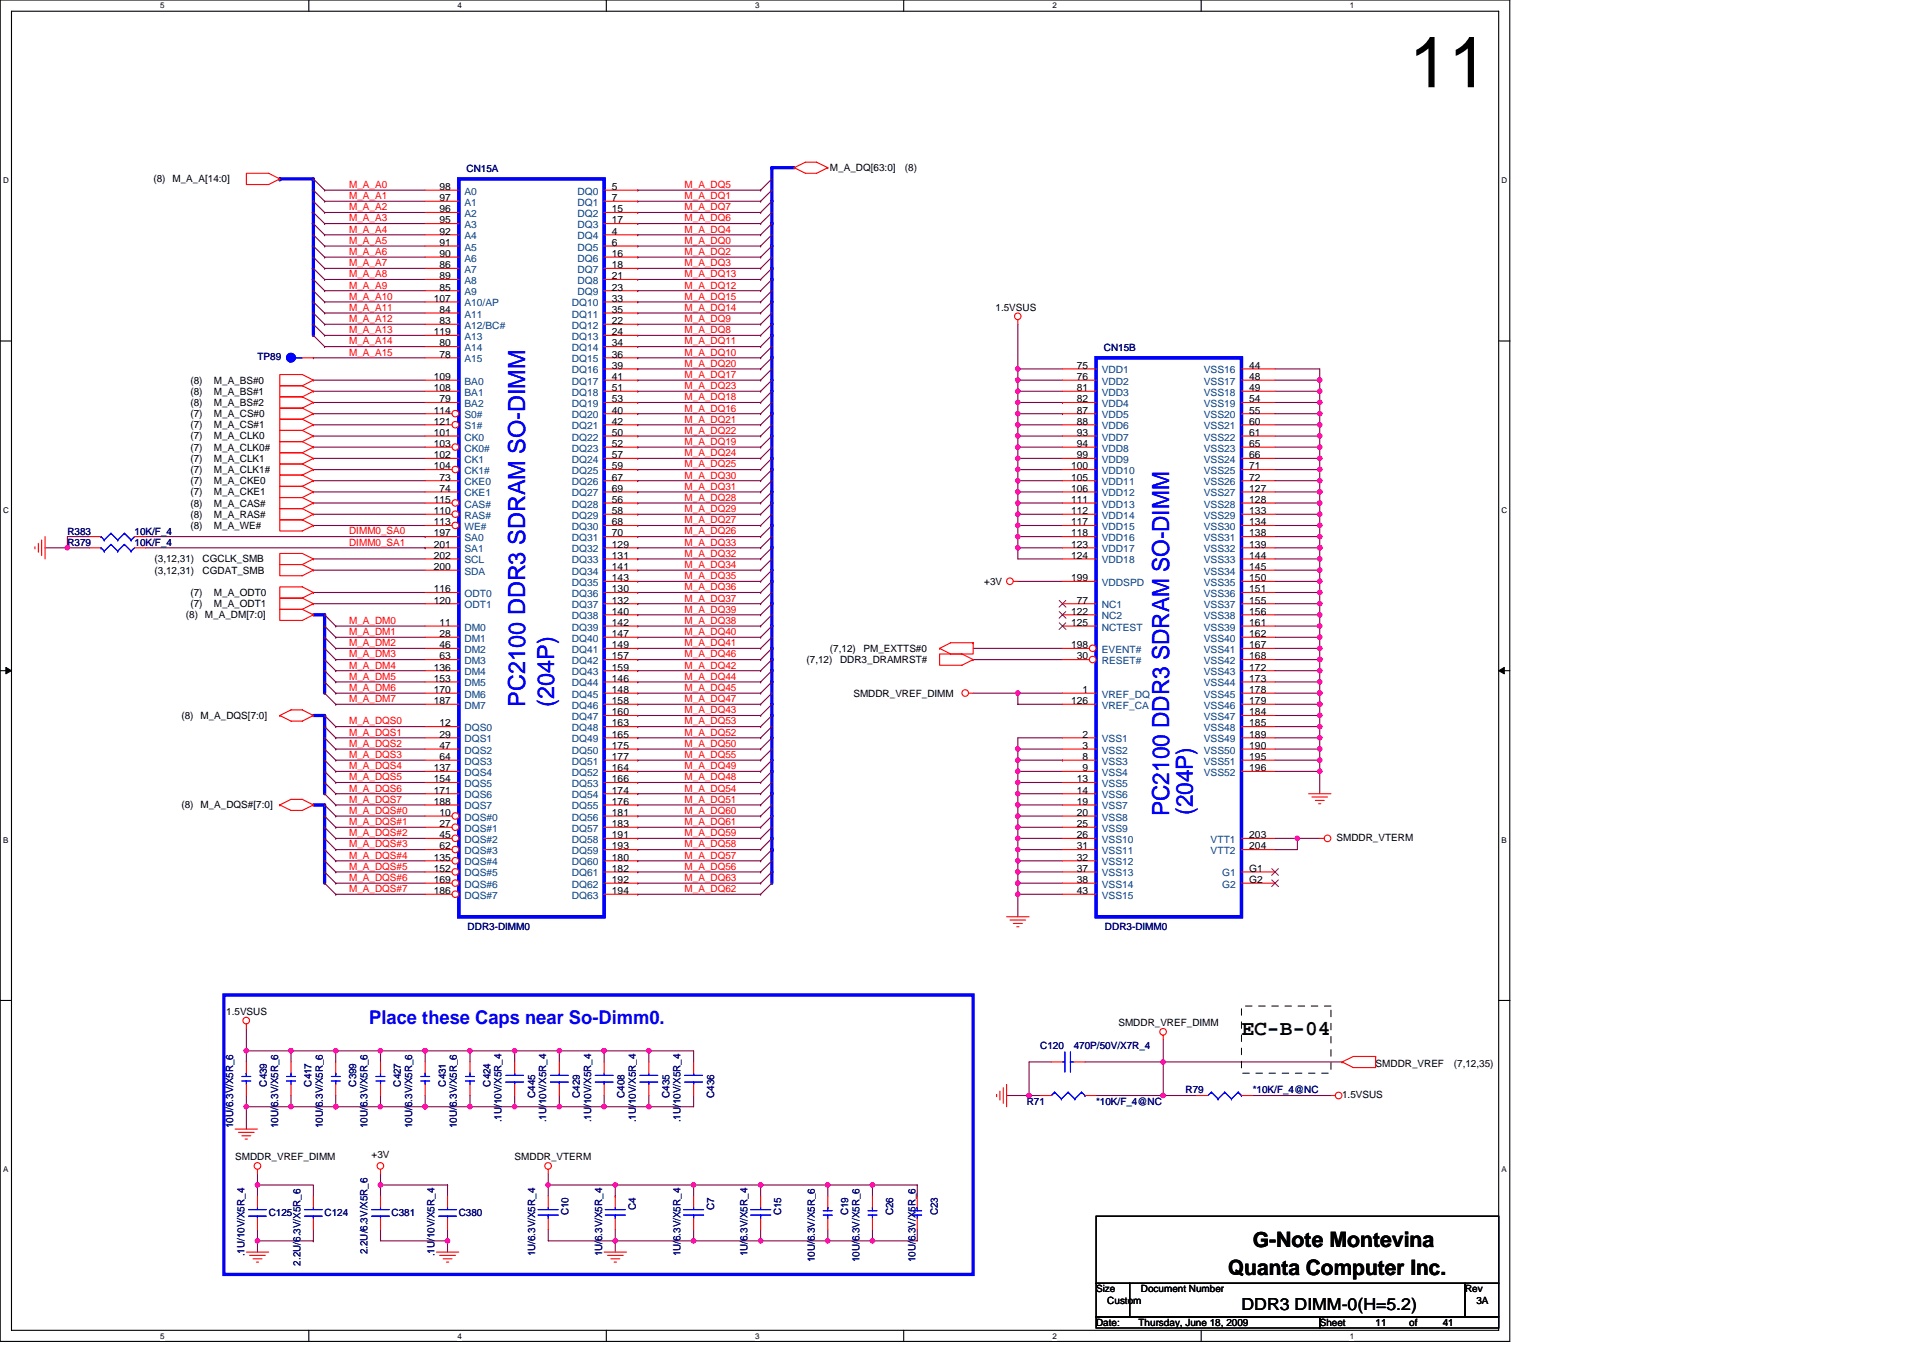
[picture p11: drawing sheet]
<svg xmlns="http://www.w3.org/2000/svg" width="297mm" height="210mm" viewBox="0 0 297 210" stroke-linecap="round" stroke-linejoin="round" font-family="sans-serif">
<defs><g id="words">
<text font-size="11" x="217.7" y="13.5">11</text>
<g font-size="3.6" fill="#00f">
<text x="81.1" y="109.2" transform="rotate(-90 81.1 109.2)">PC2100 DDR3 SDRAM SO-DIMM</text>
<text x="85.6" y="109.2" transform="rotate(-90 85.6 109.2)">(204P)</text>
<text x="184.2" y="125.9" transform="rotate(-90 184.2 125.9)">(204P)</text>
<text x="180.6" y="126.1" transform="rotate(-90 180.6 126.1)">PC2100 DDR3 SDRAM SO-DIMM</text>
</g>
<g font-size="3.3">
<text x="191.8" y="159.9">EC-B-04</text>
<text x="189.7" y="197">Quanta Computer Inc.</text>
<text x="193.5" y="192.7">G-Note Montevina</text>
</g>
<text font-size="2.9" fill="#00f" x="57" y="158.2">Place these Caps near So-Dimm0.</text>
<text font-size="2.6" x="191.8" y="202.4">DDR3 DIMM-0(H=5.2)</text>
<g font-size="1.5">
<text x="23.7" y="28.2">(8) M_A_A[14:0]</text>
<text x="67.9" y="29.4">98</text>
<text x="94.5" y="29.4">5</text>
<text x="128.2" y="26.5">M_A_DQ[63:0]</text>
<text x="139.8" y="26.5">(8)</text>
<text x="67.9" y="31.1">97</text>
<text x="67.9" y="32.8">96</text>
<text x="67.9" y="34.5">95</text>
<text x="94.5" y="31.1">7</text>
<text x="94.5" y="32.8">15</text>
<text x="94.5" y="34.5">17</text>
<text x="67.9" y="36.3">92</text>
<text x="67.9" y="38">91</text>
<text x="67.9" y="39.7">90</text>
<text x="67.9" y="41.4">86</text>
<text x="94.5" y="36.3">4</text>
<text x="94.5" y="38">6</text>
<text x="94.5" y="39.7">16</text>
<text x="94.5" y="41.4">18</text>
<text x="67" y="46.6">107</text>
<text x="67.9" y="43.2">89</text>
<text x="67.9" y="44.9">85</text>
<text x="94.5" y="46.6">33</text>
<text x="94.5" y="43.2">21</text>
<text x="94.5" y="44.9">23</text>
<text x="67" y="51.8">119</text>
<text x="67.9" y="48.3">84</text>
<text x="67.9" y="50.1">83</text>
<text x="67.9" y="53.5">80</text>
<text x="94.5" y="48.3">35</text>
<text x="94.5" y="50.1">22</text>
<text x="94.5" y="51.8">24</text>
<text x="94.5" y="53.5">34</text>
<text x="153.8" y="48">1.5VSUS</text>
<text x="29.4" y="59.3">(8)</text>
<text x="33" y="59.3">M_A_BS#0</text>
<text x="67" y="58.7">109</text>
<text x="67.9" y="55.3">78</text>
<text x="94.5" y="55.3">36</text>
<text x="94.5" y="57">39</text>
<text x="94.5" y="58.7">41</text>
<text x="166.3" y="57">75</text>
<text x="166.3" y="58.7">76</text>
<text x="193" y="57">44</text>
<text x="193" y="58.7">48</text>
<text x="29.4" y="61">(8)</text>
<text x="29.4" y="62.7">(8)</text>
<text x="29.4" y="64.5">(7)</text>
<text x="33" y="61">M_A_BS#1</text>
<text x="33" y="62.7">M_A_BS#2</text>
<text x="33" y="64.5">M_A_CS#0</text>
<text x="67" y="60.4">108</text>
<text x="67" y="63.9">114</text>
<text x="67" y="65.6">121</text>
<text x="67.9" y="62.2">79</text>
<text x="94.5" y="60.4">51</text>
<text x="94.5" y="62.2">53</text>
<text x="94.5" y="63.9">40</text>
<text x="94.5" y="65.6">42</text>
<text x="166.3" y="60.4">81</text>
<text x="166.3" y="62.2">82</text>
<text x="166.3" y="63.9">87</text>
<text x="166.3" y="65.6">88</text>
<text x="193" y="60.4">49</text>
<text x="193" y="62.2">54</text>
<text x="193" y="63.9">55</text>
<text x="193" y="65.6">60</text>
<text x="29.4" y="66.2">(7)</text>
<text x="29.4" y="71.4">(7)</text>
<text x="29.4" y="67.9">(7)</text>
<text x="29.4" y="69.6">(7)</text>
<text x="33" y="66.2">M_A_CS#1</text>
<text x="33" y="71.4">M_A_CLK1</text>
<text x="33" y="67.9">M_A_CLK0</text>
<text x="33" y="69.6">M_A_CLK0#</text>
<text x="67" y="67.4">101</text>
<text x="67" y="69.1">103</text>
<text x="67" y="70.8">102</text>
<text x="94.5" y="67.4">50</text>
<text x="94.5" y="69.1">52</text>
<text x="94.5" y="70.8">57</text>
<text x="166.3" y="67.4">93</text>
<text x="166.3" y="69.1">94</text>
<text x="166.3" y="70.8">99</text>
<text x="193" y="67.4">61</text>
<text x="193" y="69.1">65</text>
<text x="193" y="70.8">66</text>
<text x="29.4" y="74.8">(7)</text>
<text x="29.4" y="76.5">(7)</text>
<text x="29.4" y="73.1">(7)</text>
<text x="33" y="74.8">M_A_CKE0</text>
<text x="33" y="76.5">M_A_CKE1</text>
<text x="33" y="73.1">M_A_CLK1#</text>
<text x="67" y="72.5">104</text>
<text x="67" y="77.7">115</text>
<text x="67.9" y="74.3">73</text>
<text x="67.9" y="76">74</text>
<text x="94.5" y="72.5">59</text>
<text x="94.5" y="74.3">67</text>
<text x="94.5" y="76">69</text>
<text x="94.5" y="77.7">56</text>
<text x="165.4" y="72.5">100</text>
<text x="165.4" y="74.3">105</text>
<text x="165.4" y="76">106</text>
<text x="165.4" y="77.7">111</text>
<text x="193" y="72.5">71</text>
<text x="193" y="74.3">72</text>
<text x="193" y="76">127</text>
<text x="193" y="77.7">128</text>
<text x="29.4" y="78.3">(8)</text>
<text x="29.4" y="80">(8)</text>
<text x="29.4" y="81.7">(8)</text>
<text x="33" y="78.3">M_A_CAS#</text>
<text x="33" y="80">M_A_RAS#</text>
<text x="33" y="81.7">M_A_WE#</text>
<text x="67" y="79.4">110</text>
<text x="67" y="81.2">113</text>
<text x="67" y="82.9">197</text>
<text x="94.5" y="79.4">58</text>
<text x="94.5" y="81.2">68</text>
<text x="94.5" y="82.9">70</text>
<text x="165.4" y="79.4">112</text>
<text x="165.4" y="81.2">117</text>
<text x="165.4" y="82.9">118</text>
<text x="193" y="79.4">133</text>
<text x="193" y="81.2">134</text>
<text x="193" y="82.9">138</text>
<text x="23.9" y="86.9">(3,12,31)</text>
<text x="23.9" y="88.6">(3,12,31)</text>
<text x="31.3" y="86.9">CGCLK_SMB</text>
<text x="31.3" y="88.6">CGDAT_SMB</text>
<text x="67" y="84.6">201</text>
<text x="67" y="86.3">202</text>
<text x="67" y="88.1">200</text>
<text x="94.5" y="84.6">129</text>
<text x="94.5" y="86.3">131</text>
<text x="94.5" y="88.1">141</text>
<text x="94.5" y="89.8">143</text>
<text x="165.4" y="84.6">123</text>
<text x="165.4" y="86.3">124</text>
<text x="165.4" y="89.8">199</text>
<text x="193" y="84.6">139</text>
<text x="193" y="86.3">144</text>
<text x="193" y="88.1">145</text>
<text x="193" y="89.8">150</text>
<text x="28.7" y="95.5">(8) M_A_DM[7:0]</text>
<text x="29.4" y="92.1">(7)</text>
<text x="29.4" y="93.8">(7)</text>
<text x="33" y="92.1">M_A_ODT0</text>
<text x="33" y="93.8">M_A_ODT1</text>
<text x="67" y="91.5">116</text>
<text x="67" y="93.3">120</text>
<text x="94.5" y="91.5">130</text>
<text x="94.5" y="93.3">132</text>
<text x="94.5" y="95">140</text>
<text x="152" y="90.4">+3V</text>
<text x="165.4" y="95">122</text>
<text x="166.3" y="93.3">77</text>
<text x="193" y="91.5">151</text>
<text x="193" y="93.3">155</text>
<text x="193" y="95">156</text>
<text x="67.9" y="96.7">11</text>
<text x="67.9" y="98.4">28</text>
<text x="67.9" y="100.2">46</text>
<text x="67.9" y="101.9">63</text>
<text x="94.5" y="96.7">142</text>
<text x="94.5" y="98.4">147</text>
<text x="94.5" y="100.2">149</text>
<text x="94.5" y="101.9">157</text>
<text x="128.2" y="100.7">(7,12)</text>
<text x="133.4" y="100.7">PM_EXTTS#0</text>
<text x="165.4" y="96.7">125</text>
<text x="165.4" y="100.2">198</text>
<text x="166.3" y="101.9">30</text>
<text x="193" y="96.7">161</text>
<text x="193" y="98.4">162</text>
<text x="193" y="100.2">167</text>
<text x="193" y="101.9">168</text>
<text x="67" y="103.6">136</text>
<text x="67" y="105.3">153</text>
<text x="67" y="107.1">170</text>
<text x="94.5" y="103.6">159</text>
<text x="94.5" y="105.3">146</text>
<text x="94.5" y="107.1">148</text>
<text x="124.6" y="102.4">(7,12)</text>
<text x="129.8" y="102.4">DDR3_DRAMRST#</text>
<text x="131.8" y="107.6">SMDDR_VREF_DIMM</text>
<text x="167.2" y="107.1">1</text>
<text x="193" y="103.6">172</text>
<text x="193" y="105.3">173</text>
<text x="193" y="107.1">178</text>
<text x="28" y="111.1">(8) M_A_DQS[7:0]</text>
<text x="67" y="108.8">187</text>
<text x="67.9" y="112.2">12</text>
<text x="67.9" y="114">29</text>
<text x="94.5" y="108.8">158</text>
<text x="94.5" y="110.5">160</text>
<text x="94.5" y="112.2">163</text>
<text x="94.5" y="114">165</text>
<text x="165.4" y="108.8">126</text>
<text x="167.2" y="114">2</text>
<text x="193" y="108.8">179</text>
<text x="193" y="110.5">184</text>
<text x="193" y="112.2">185</text>
<text x="193" y="114">189</text>
<text x="67" y="119.2">137</text>
<text x="67.9" y="115.7">47</text>
<text x="67.9" y="117.4">64</text>
<text x="94.5" y="115.7">175</text>
<text x="94.5" y="117.4">177</text>
<text x="94.5" y="119.2">164</text>
<text x="167.2" y="115.7">3</text>
<text x="167.2" y="117.4">8</text>
<text x="167.2" y="119.2">9</text>
<text x="193" y="115.7">190</text>
<text x="193" y="117.4">195</text>
<text x="193" y="119.2">196</text>
<text x="28" y="124.9">(8) M_A_DQS#[7:0]</text>
<text x="67" y="120.9">154</text>
<text x="67" y="122.6">171</text>
<text x="67" y="124.4">188</text>
<text x="94.5" y="120.9">166</text>
<text x="94.5" y="122.6">174</text>
<text x="94.5" y="124.4">176</text>
<text x="166.3" y="120.9">13</text>
<text x="166.3" y="122.6">14</text>
<text x="166.3" y="124.4">19</text>
<text x="67.9" y="126.1">10</text>
<text x="67.9" y="127.8">27</text>
<text x="67.9" y="129.5">45</text>
<text x="67.9" y="131.3">62</text>
<text x="94.5" y="126.1">181</text>
<text x="94.5" y="127.8">183</text>
<text x="94.5" y="129.5">191</text>
<text x="94.5" y="131.3">193</text>
<text x="166.3" y="126.1">20</text>
<text x="166.3" y="127.8">25</text>
<text x="166.3" y="129.5">26</text>
<text x="166.3" y="131.3">31</text>
<text x="193" y="129.5">203</text>
<text x="193" y="131.3">204</text>
<text x="206.5" y="129.9">SMDDR_VTERM</text>
<text x="67" y="133">135</text>
<text x="67" y="134.7">152</text>
<text x="67" y="136.4">169</text>
<text x="94.5" y="133">180</text>
<text x="94.5" y="134.7">182</text>
<text x="94.5" y="136.4">192</text>
<text x="166.3" y="133">32</text>
<text x="166.3" y="134.7">37</text>
<text x="166.3" y="136.4">38</text>
<text x="193" y="134.7">G1</text>
<text x="193" y="136.4">G2</text>
<text x="67" y="138.2">186</text>
<text x="94.5" y="138.2">194</text>
<text x="166.3" y="138.2">43</text>
<text x="34.9" y="156.8">1.5VSUS</text>
<text x="172.8" y="158.6">SMDDR_VREF_DIMM</text>
<text x="212.5" y="164.8">SMDDR_VREF</text>
<text x="224.6" y="164.8">(7,12,35)</text>
<text x="207.3" y="169.6">1.5VSUS</text>
<text x="36.3" y="179.3">SMDDR_VREF_DIMM</text>
<text x="57.4" y="179">+3V</text>
<text x="79.5" y="179.3">SMDDR_VTERM</text>
<text x="169.3" y="199.7">Size</text>
<text x="171" y="201.4">Custom</text>
<text x="176.2" y="199.7">Document Number</text>
<text x="226.3" y="199.7">Rev</text>
<text x="228" y="201.4">3A</text>
<text x="169.3" y="204.9">Date:</text>
<text x="175.9" y="204.9">Thursday, June 18, 2009</text>
<text x="203.9" y="204.9">Sheet</text>
<text x="212.5" y="204.9">11</text>
<text x="217.7" y="204.9">of</text>
<text x="222.9" y="204.9">41</text>
</g>
<g font-size="1.5" fill="#f00">
<text x="53.9" y="29">M_A_A0</text>
<text x="105.7" y="29">M_A_DQ5</text>
<text x="53.9" y="35.9">M_A_A4</text>
<text x="53.9" y="32.5">M_A_A2</text>
<text x="53.9" y="34.2">M_A_A3</text>
<text x="53.9" y="30.8">M_A_A1</text>
<text x="105.7" y="30.8">M_A_DQ1</text>
<text x="105.7" y="32.5">M_A_DQ7</text>
<text x="105.7" y="34.2">M_A_DQ6</text>
<text x="105.7" y="35.9">M_A_DQ4</text>
<text x="53.9" y="41.1">M_A_A7</text>
<text x="53.9" y="39.4">M_A_A6</text>
<text x="53.9" y="37.7">M_A_A5</text>
<text x="105.7" y="37.7">M_A_DQ0</text>
<text x="105.7" y="39.4">M_A_DQ2</text>
<text x="105.7" y="41.1">M_A_DQ3</text>
<text x="53.9" y="46.3">M_A_A10</text>
<text x="53.9" y="44.6">M_A_A9</text>
<text x="53.9" y="42.8">M_A_A8</text>
<text x="105.7" y="42.8">M_A_DQ13</text>
<text x="105.7" y="44.6">M_A_DQ12</text>
<text x="105.7" y="46.3">M_A_DQ15</text>
<text x="53.9" y="53.2">M_A_A14</text>
<text x="53.9" y="51.5">M_A_A13</text>
<text x="53.9" y="49.8">M_A_A12</text>
<text x="53.9" y="48">M_A_A11</text>
<text x="105.7" y="48">M_A_DQ14</text>
<text x="105.7" y="49.8">M_A_DQ9</text>
<text x="105.7" y="51.5">M_A_DQ8</text>
<text x="105.7" y="53.2">M_A_DQ11</text>
<text x="53.9" y="54.9">M_A_A15</text>
<text x="105.7" y="54.9">M_A_DQ10</text>
<text x="105.7" y="56.7">M_A_DQ20</text>
<text x="105.7" y="58.4">M_A_DQ17</text>
<text x="105.7" y="60.1">M_A_DQ23</text>
<text x="105.7" y="61.8">M_A_DQ18</text>
<text x="105.7" y="63.6">M_A_DQ16</text>
<text x="105.7" y="65.3">M_A_DQ21</text>
<text x="105.7" y="67">M_A_DQ22</text>
<text x="105.7" y="68.7">M_A_DQ19</text>
<text x="105.7" y="70.5">M_A_DQ24</text>
<text x="105.7" y="72.2">M_A_DQ25</text>
<text x="105.7" y="73.9">M_A_DQ30</text>
<text x="105.7" y="75.7">M_A_DQ31</text>
<text x="105.7" y="77.4">M_A_DQ28</text>
<text x="53.9" y="82.6">DIMM0_SA0</text>
<text x="105.7" y="79.1">M_A_DQ29</text>
<text x="105.7" y="80.9">M_A_DQ27</text>
<text x="105.7" y="82.6">M_A_DQ26</text>
<text x="53.9" y="84.3">DIMM0_SA1</text>
<text x="105.7" y="89.5">M_A_DQ35</text>
<text x="105.7" y="84.3">M_A_DQ33</text>
<text x="105.7" y="86">M_A_DQ32</text>
<text x="105.7" y="87.8">M_A_DQ34</text>
<text x="105.7" y="91.2">M_A_DQ36</text>
<text x="105.7" y="92.9">M_A_DQ37</text>
<text x="105.7" y="94.7">M_A_DQ39</text>
<text x="53.9" y="96.4">M_A_DM0</text>
<text x="53.9" y="98.1">M_A_DM1</text>
<text x="53.9" y="99.8">M_A_DM2</text>
<text x="53.9" y="101.6">M_A_DM3</text>
<text x="105.7" y="96.4">M_A_DQ38</text>
<text x="105.7" y="98.1">M_A_DQ40</text>
<text x="105.7" y="99.8">M_A_DQ41</text>
<text x="105.7" y="101.6">M_A_DQ46</text>
<text x="53.9" y="103.3">M_A_DM4</text>
<text x="53.9" y="105">M_A_DM5</text>
<text x="53.9" y="106.8">M_A_DM6</text>
<text x="105.7" y="106.8">M_A_DQ45</text>
<text x="105.7" y="103.3">M_A_DQ42</text>
<text x="105.7" y="105">M_A_DQ44</text>
<text x="53.9" y="108.5">M_A_DM7</text>
<text x="53.9" y="111.9">M_A_DQS0</text>
<text x="53.9" y="113.7">M_A_DQS1</text>
<text x="105.7" y="108.5">M_A_DQ47</text>
<text x="105.7" y="110.2">M_A_DQ43</text>
<text x="105.7" y="111.9">M_A_DQ53</text>
<text x="105.7" y="113.7">M_A_DQ52</text>
<text x="53.9" y="115.4">M_A_DQS2</text>
<text x="53.9" y="117.1">M_A_DQS3</text>
<text x="53.9" y="118.9">M_A_DQS4</text>
<text x="105.7" y="115.4">M_A_DQ50</text>
<text x="105.7" y="117.1">M_A_DQ55</text>
<text x="105.7" y="118.9">M_A_DQ49</text>
<text x="53.9" y="120.6">M_A_DQS5</text>
<text x="53.9" y="122.3">M_A_DQS6</text>
<text x="53.9" y="124">M_A_DQS7</text>
<text x="53.9" y="125.8">M_A_DQS#0</text>
<text x="105.7" y="124">M_A_DQ51</text>
<text x="105.7" y="125.8">M_A_DQ60</text>
<text x="105.7" y="120.6">M_A_DQ48</text>
<text x="105.7" y="122.3">M_A_DQ54</text>
<text x="53.9" y="127.5">M_A_DQS#1</text>
<text x="53.9" y="129.2">M_A_DQS#2</text>
<text x="53.9" y="130.9">M_A_DQS#3</text>
<text x="105.7" y="127.5">M_A_DQ61</text>
<text x="105.7" y="129.2">M_A_DQ59</text>
<text x="105.7" y="130.9">M_A_DQ58</text>
<text x="53.9" y="132.7">M_A_DQS#4</text>
<text x="53.9" y="134.4">M_A_DQS#5</text>
<text x="53.9" y="136.1">M_A_DQS#6</text>
<text x="53.9" y="137.8">M_A_DQS#7</text>
<text x="105.7" y="132.7">M_A_DQ57</text>
<text x="105.7" y="134.4">M_A_DQ56</text>
<text x="105.7" y="136.1">M_A_DQ63</text>
<text x="105.7" y="137.8">M_A_DQ62</text>
</g>
<g font-size="1.5" fill="#000080">
<text x="72.1" y="26.6">CN15A</text>
<text x="39.8" y="55.6">TP89</text>
<text x="170.5" y="54.3">CN15B</text>
<text x="10.4" y="82.6">R383</text>
<text x="20.8" y="82.6">10K/F_4</text>
<text x="10.4" y="84.3">R379</text>
<text x="20.8" y="84.3">10K/F_4</text>
<text x="72.2" y="143.7">DDR3-DIMM0</text>
<text x="170.7" y="143.7">DDR3-DIMM0</text>
<text x="41.2" y="167.9" transform="rotate(-90 41.2 167.9)">C439</text>
<text x="48.1" y="167.9" transform="rotate(-90 48.1 167.9)">C417</text>
<text x="55" y="167.9" transform="rotate(-90 55 167.9)">C399</text>
<text x="61.9" y="167.9" transform="rotate(-90 61.9 167.9)">C427</text>
<text x="68.9" y="167.9" transform="rotate(-90 68.9 167.9)">C431</text>
<text x="75.8" y="167.9" transform="rotate(-90 75.8 167.9)">C424</text>
<text x="160.7" y="162">C120</text>
<text x="165.9" y="162">470P/50V/X7R_4</text>
<text x="77.5" y="173.4" transform="rotate(-90 77.5 173.4)">.1U/10V/X5R_4</text>
<text x="82.7" y="169.6" transform="rotate(-90 82.7 169.6)">C445</text>
<text x="84.4" y="173.4" transform="rotate(-90 84.4 173.4)">.1U/10V/X5R_4</text>
<text x="89.6" y="169.6" transform="rotate(-90 89.6 169.6)">C429</text>
<text x="91.3" y="173.4" transform="rotate(-90 91.3 173.4)">.1U/10V/X5R_4</text>
<text x="96.5" y="169.6" transform="rotate(-90 96.5 169.6)">C408</text>
<text x="98.2" y="173.4" transform="rotate(-90 98.2 173.4)">.1U/10V/X5R_4</text>
<text x="103.4" y="169.6" transform="rotate(-90 103.4 169.6)">C435</text>
<text x="105.1" y="173.4" transform="rotate(-90 105.1 173.4)">.1U/10V/X5R_4</text>
<text x="110.3" y="169.6" transform="rotate(-90 110.3 169.6)">C436</text>
<text x="158.6" y="170.7">R71</text>
<text x="169.3" y="170.7">*10K/F_4@NC</text>
<text x="183.1" y="169">R79</text>
<text x="193.5" y="169">*10K/F_4@NC</text>
<text x="36" y="174.3" transform="rotate(-90 36 174.3)">10U/6.3V/X5R_6</text>
<text x="42.9" y="174.3" transform="rotate(-90 42.9 174.3)">10U/6.3V/X5R_6</text>
<text x="49.8" y="174.3" transform="rotate(-90 49.8 174.3)">10U/6.3V/X5R_6</text>
<text x="56.8" y="174.3" transform="rotate(-90 56.8 174.3)">10U/6.3V/X5R_6</text>
<text x="63.7" y="174.3" transform="rotate(-90 63.7 174.3)">10U/6.3V/X5R_6</text>
<text x="70.6" y="174.3" transform="rotate(-90 70.6 174.3)">10U/6.3V/X5R_6</text>
<text x="41.5" y="187.9">C125</text>
<text x="50.1" y="187.9">C124</text>
<text x="60.5" y="187.9">C381</text>
<text x="70.9" y="187.9">C380</text>
<text x="87.8" y="187.7" transform="rotate(-90 87.8 187.7)">C10</text>
<text x="98.2" y="186.9" transform="rotate(-90 98.2 186.9)">C4</text>
<text x="110.3" y="186.9" transform="rotate(-90 110.3 186.9)">C7</text>
<text x="120.7" y="187.7" transform="rotate(-90 120.7 187.7)">C15</text>
<text x="131" y="187.7" transform="rotate(-90 131 187.7)">C19</text>
<text x="137.9" y="187.7" transform="rotate(-90 137.9 187.7)">C26</text>
<text x="144.8" y="187.7" transform="rotate(-90 144.8 187.7)">C23</text>
<text x="37.8" y="194.1" transform="rotate(-90 37.8 194.1)">.1U/10V/X5R_4</text>
<text x="46.4" y="195.5" transform="rotate(-90 46.4 195.5)">2.2U/6.3V/X5R_6</text>
<text x="56.8" y="193.8" transform="rotate(-90 56.8 193.8)">2.2U/6.3V/X5R_6</text>
<text x="67.1" y="194.1" transform="rotate(-90 67.1 194.1)">.1U/10V/X5R_4</text>
<text x="82.7" y="194.1" transform="rotate(-90 82.7 194.1)">1U/6.3V/X5R_4</text>
<text x="93" y="194.1" transform="rotate(-90 93 194.1)">1U/6.3V/X5R_4</text>
<text x="105.1" y="194.1" transform="rotate(-90 105.1 194.1)">1U/6.3V/X5R_4</text>
<text x="115.5" y="194.1" transform="rotate(-90 115.5 194.1)">1U/6.3V/X5R_4</text>
<text x="125.9" y="195" transform="rotate(-90 125.9 195)">10U/6.3V/X5R_6</text>
<text x="132.8" y="195" transform="rotate(-90 132.8 195)">10U/6.3V/X5R_6</text>
<text x="141.4" y="195" transform="rotate(-90 141.4 195)">10U/6.3V/X5R_6</text>
</g>
<g font-size="1.5" fill="#004080">
<text x="71.7" y="30.1">A0</text>
<text x="71.7" y="31.8">A1</text>
<text x="71.7" y="33.5">A2</text>
<text x="71.7" y="35.2">A3</text>
<text x="89.2" y="30.1">DQ0</text>
<text x="89.2" y="31.8">DQ1</text>
<text x="89.2" y="33.5">DQ2</text>
<text x="89.2" y="35.2">DQ3</text>
<text x="71.7" y="37">A4</text>
<text x="71.7" y="38.7">A5</text>
<text x="71.7" y="40.4">A6</text>
<text x="89.2" y="37">DQ4</text>
<text x="89.2" y="38.7">DQ5</text>
<text x="89.2" y="40.4">DQ6</text>
<text x="71.7" y="42.2">A7</text>
<text x="71.7" y="43.9">A8</text>
<text x="71.7" y="45.6">A9</text>
<text x="71.7" y="47.3">A10/AP</text>
<text x="88.3" y="47.3">DQ10</text>
<text x="89.2" y="42.2">DQ7</text>
<text x="89.2" y="43.9">DQ8</text>
<text x="89.2" y="45.6">DQ9</text>
<text x="71.7" y="49.1">A11</text>
<text x="71.7" y="50.8">A12/BC#</text>
<text x="71.7" y="52.5">A13</text>
<text x="88.3" y="49.1">DQ11</text>
<text x="88.3" y="50.8">DQ12</text>
<text x="88.3" y="52.5">DQ13</text>
<text x="71.7" y="54.3">A14</text>
<text x="71.7" y="56">A15</text>
<text x="71.7" y="59.4">BA0</text>
<text x="88.3" y="54.3">DQ14</text>
<text x="88.3" y="56">DQ15</text>
<text x="88.3" y="57.7">DQ16</text>
<text x="88.3" y="59.4">DQ17</text>
<text x="170.2" y="57.7">VDD1</text>
<text x="170.2" y="59.4">VDD2</text>
<text x="185.9" y="57.7">VSS16</text>
<text x="185.9" y="59.4">VSS17</text>
<text x="71.7" y="61.2">BA1</text>
<text x="71.7" y="62.9">BA2</text>
<text x="71.7" y="64.6">S0#</text>
<text x="88.3" y="61.2">DQ18</text>
<text x="88.3" y="62.9">DQ19</text>
<text x="88.3" y="64.6">DQ20</text>
<text x="170.2" y="61.2">VDD3</text>
<text x="170.2" y="62.9">VDD4</text>
<text x="170.2" y="64.6">VDD5</text>
<text x="185.9" y="61.2">VSS18</text>
<text x="185.9" y="62.9">VSS19</text>
<text x="185.9" y="64.6">VSS20</text>
<text x="71.7" y="66.3">S1#</text>
<text x="71.7" y="68.1">CK0</text>
<text x="71.7" y="69.8">CK0#</text>
<text x="71.7" y="71.5">CK1</text>
<text x="88.3" y="66.3">DQ21</text>
<text x="88.3" y="68.1">DQ22</text>
<text x="88.3" y="69.8">DQ23</text>
<text x="88.3" y="71.5">DQ24</text>
<text x="170.2" y="66.3">VDD6</text>
<text x="170.2" y="68.1">VDD7</text>
<text x="170.2" y="69.8">VDD8</text>
<text x="170.2" y="71.5">VDD9</text>
<text x="185.9" y="66.3">VSS21</text>
<text x="185.9" y="68.1">VSS22</text>
<text x="185.9" y="69.8">VSS23</text>
<text x="185.9" y="71.5">VSS24</text>
<text x="71.7" y="73.3">CK1#</text>
<text x="71.7" y="75">CKE0</text>
<text x="71.7" y="76.7">CKE1</text>
<text x="88.3" y="73.3">DQ25</text>
<text x="88.3" y="75">DQ26</text>
<text x="88.3" y="76.7">DQ27</text>
<text x="170.2" y="73.3">VDD10</text>
<text x="170.2" y="75">VDD11</text>
<text x="170.2" y="76.7">VDD12</text>
<text x="185.9" y="73.3">VSS25</text>
<text x="185.9" y="75">VSS26</text>
<text x="185.9" y="76.7">VSS27</text>
<text x="71.7" y="78.4">CAS#</text>
<text x="71.7" y="80.2">RAS#</text>
<text x="71.7" y="81.9">WE#</text>
<text x="71.7" y="83.6">SA0</text>
<text x="88.3" y="78.4">DQ28</text>
<text x="88.3" y="80.2">DQ29</text>
<text x="88.3" y="81.9">DQ30</text>
<text x="88.3" y="83.6">DQ31</text>
<text x="170.2" y="78.4">VDD13</text>
<text x="170.2" y="80.2">VDD14</text>
<text x="170.2" y="81.9">VDD15</text>
<text x="170.2" y="83.6">VDD16</text>
<text x="185.9" y="78.4">VSS28</text>
<text x="185.9" y="80.2">VSS29</text>
<text x="185.9" y="81.9">VSS30</text>
<text x="185.9" y="83.6">VSS31</text>
<text x="71.7" y="85.3">SA1</text>
<text x="71.7" y="87.1">SCL</text>
<text x="71.7" y="88.8">SDA</text>
<text x="88.3" y="85.3">DQ32</text>
<text x="88.3" y="87.1">DQ33</text>
<text x="88.3" y="88.8">DQ34</text>
<text x="170.2" y="85.3">VDD17</text>
<text x="170.2" y="87.1">VDD18</text>
<text x="185.9" y="85.3">VSS32</text>
<text x="185.9" y="87.1">VSS33</text>
<text x="185.9" y="88.8">VSS34</text>
<text x="71.7" y="92.2">ODT0</text>
<text x="71.7" y="94">ODT1</text>
<text x="88.3" y="90.5">DQ35</text>
<text x="88.3" y="92.2">DQ36</text>
<text x="88.3" y="94">DQ37</text>
<text x="88.3" y="95.7">DQ38</text>
<text x="170.2" y="90.5">VDDSPD</text>
<text x="170.2" y="94">NC1</text>
<text x="170.2" y="95.7">NC2</text>
<text x="185.9" y="90.5">VSS35</text>
<text x="185.9" y="92.2">VSS36</text>
<text x="185.9" y="94">VSS37</text>
<text x="185.9" y="95.7">VSS38</text>
<text x="71.7" y="97.4">DM0</text>
<text x="71.7" y="99.2">DM1</text>
<text x="71.7" y="100.9">DM2</text>
<text x="88.3" y="97.4">DQ39</text>
<text x="88.3" y="99.2">DQ40</text>
<text x="88.3" y="100.9">DQ41</text>
<text x="170.2" y="97.4">NCTEST</text>
<text x="170.2" y="100.9">EVENT#</text>
<text x="185.9" y="97.4">VSS39</text>
<text x="185.9" y="99.2">VSS40</text>
<text x="185.9" y="100.9">VSS41</text>
<text x="71.7" y="102.6">DM3</text>
<text x="71.7" y="104.3">DM4</text>
<text x="71.7" y="106.1">DM5</text>
<text x="71.7" y="107.8">DM6</text>
<text x="88.3" y="102.6">DQ42</text>
<text x="88.3" y="104.3">DQ43</text>
<text x="88.3" y="106.1">DQ44</text>
<text x="88.3" y="107.8">DQ45</text>
<text x="170.2" y="102.6">RESET#</text>
<text x="170.2" y="107.8">VREF_DQ</text>
<text x="185.9" y="102.6">VSS42</text>
<text x="185.9" y="104.3">VSS43</text>
<text x="185.9" y="106.1">VSS44</text>
<text x="185.9" y="107.8">VSS45</text>
<text x="71.7" y="109.5">DM7</text>
<text x="71.7" y="113">DQS0</text>
<text x="88.3" y="109.5">DQ46</text>
<text x="88.3" y="111.3">DQ47</text>
<text x="88.3" y="113">DQ48</text>
<text x="170.2" y="109.5">VREF_CA</text>
<text x="185.9" y="109.5">VSS46</text>
<text x="185.9" y="111.3">VSS47</text>
<text x="185.9" y="113">VSS48</text>
<text x="71.7" y="114.7">DQS1</text>
<text x="71.7" y="116.4">DQS2</text>
<text x="71.7" y="118.2">DQS3</text>
<text x="71.7" y="119.9">DQS4</text>
<text x="88.3" y="114.7">DQ49</text>
<text x="88.3" y="116.4">DQ50</text>
<text x="88.3" y="118.2">DQ51</text>
<text x="88.3" y="119.9">DQ52</text>
<text x="170.2" y="114.7">VSS1</text>
<text x="170.2" y="116.4">VSS2</text>
<text x="170.2" y="118.2">VSS3</text>
<text x="170.2" y="119.9">VSS4</text>
<text x="185.9" y="114.7">VSS49</text>
<text x="185.9" y="116.4">VSS50</text>
<text x="185.9" y="118.2">VSS51</text>
<text x="185.9" y="119.9">VSS52</text>
<text x="71.7" y="121.6">DQS5</text>
<text x="71.7" y="123.3">DQS6</text>
<text x="71.7" y="125.1">DQS7</text>
<text x="88.3" y="121.6">DQ53</text>
<text x="88.3" y="123.3">DQ54</text>
<text x="88.3" y="125.1">DQ55</text>
<text x="170.2" y="121.6">VSS5</text>
<text x="170.2" y="123.3">VSS6</text>
<text x="170.2" y="125.1">VSS7</text>
<text x="71.7" y="126.8">DQS#0</text>
<text x="71.7" y="128.5">DQS#1</text>
<text x="71.7" y="130.2">DQS#2</text>
<text x="71.7" y="132">DQS#3</text>
<text x="88.3" y="126.8">DQ56</text>
<text x="88.3" y="128.5">DQ57</text>
<text x="88.3" y="130.2">DQ58</text>
<text x="88.3" y="132">DQ59</text>
<text x="170.2" y="126.8">VSS8</text>
<text x="170.2" y="128.5">VSS9</text>
<text x="170.2" y="130.2">VSS10</text>
<text x="170.2" y="132">VSS11</text>
<text x="187" y="130.2">VTT1</text>
<text x="187" y="132">VTT2</text>
<text x="71.7" y="133.7">DQS#4</text>
<text x="71.7" y="135.4">DQS#5</text>
<text x="71.7" y="137.2">DQS#6</text>
<text x="88.3" y="133.7">DQ60</text>
<text x="88.3" y="135.4">DQ61</text>
<text x="88.3" y="137.2">DQ62</text>
<text x="170.2" y="133.7">VSS12</text>
<text x="170.2" y="135.4">VSS13</text>
<text x="170.2" y="137.2">VSS14</text>
<text x="188.8" y="135.4">G1</text>
<text x="188.8" y="137.2">G2</text>
<text x="71.7" y="138.9">DQS#7</text>
<text x="88.3" y="138.9">DQ63</text>
<text x="170.2" y="138.9">VSS15</text>
</g>
<g font-size="1.2">
<text x="24.7" y="1.3">5</text>
<text x="70.7" y="1.3">4</text>
<text x="116.6" y="1.3">3</text>
<text x="162.6" y="1.3">2</text>
<text x="208.5" y="1.3">1</text>
<text x=".5" y="28.3">D</text>
<text x="231.9" y="28.3">D</text>
<text x=".5" y="79.2">C</text>
<text x="231.9" y="79.2">C</text>
<text x=".5" y="130.2">B</text>
<text x="231.9" y="130.2">B</text>
<text x=".5" y="181.1">A</text>
<text x="231.9" y="181.1">A</text>
<text x="24.7" y="206.8">5</text>
<text x="70.7" y="206.8">4</text>
<text x="116.6" y="206.8">3</text>
<text x="162.6" y="206.8">2</text>
<text x="208.5" y="206.8">1</text>
</g>
</g></defs>
<path d="M0 0h233.2v207.3h-233.2zM1.8 1.7h229.7v203.8h-229.7z" fill="none" stroke="#000" stroke-width=".17"/>
<g fill="#fff">
<path d="M24.7 .2h.7v1.4h-.7z"/>
<path d="M24.7 205.7h.7v1.4h-.7z"/>
</g>
<path d="M47.7 0v1.7M47.7 205.5v1.8" fill="none" stroke="#000" stroke-width=".17"/>
<g fill="#fff">
<path d="M70.7 .2h.6v1.4h-.6z"/>
<path d="M70.7 205.7h.6v1.4h-.6z"/>
</g>
<path d="M93.7 0v1.7M93.7 205.5v1.8" fill="none" stroke="#000" stroke-width=".17"/>
<g fill="#fff">
<path d="M116.6 .2h.7v1.4h-.7z"/>
<path d="M116.6 205.7h.7v1.4h-.7z"/>
</g>
<path d="M139.6 0v1.7M139.6 205.5v1.8" fill="none" stroke="#000" stroke-width=".17"/>
<g fill="#fff">
<path d="M162.6 .2h.6v1.4h-.6z"/>
<path d="M162.6 205.7h.6v1.4h-.6z"/>
</g>
<path d="M185.5 0v1.7M185.5 205.5v1.8" fill="none" stroke="#000" stroke-width=".17"/>
<g fill="#fff">
<path d="M208.5 .2h.7v1.4h-.7z"/>
<path d="M208.5 205.7h.7v1.4h-.7z"/>
<path d="M.5 27.2h.8v1.4h-.8z"/>
<path d="M231.9 27.2h.9v1.4h-.9z"/>
<path d="M.5 78.1h.8v1.4h-.8z"/>
<path d="M231.9 78.1h.9v1.4h-.9z"/>
</g>
<path d="M0 52.7h1.8M231.5 52.7h1.7" fill="none" stroke="#000" stroke-width=".17"/>
<g fill="#fff">
<path d="M.5 129.1h.8v1.4h-.8z"/>
<path d="M231.9 129.1h.8v1.4h-.8z"/>
</g>
<path d="M0 103.6h1.8M231.5 103.6h1.7" fill="none" stroke="#000" stroke-width=".17"/>
<path d="M.9 103.1l.9 .5-.9 .5zM231.5 103.6l.9-.5v1z" fill="#000" stroke="#000" stroke-width=".15"/>
<g fill="#fff">
<path d="M.5 180h.8v1.4h-.8z"/>
<path d="M231.9 180h.8v1.4h-.8z"/>
</g>
<path d="M0 154.6h1.8M231.5 154.6h1.7M169.3 198.3h5.2v5.2h-5.2zM169.3 187.9h62.2v10.4h-62.2zM174.5 198.3h51.8v5.2h-51.8zM226.3 198.3h5.2v5.2h-5.2zM169.3 203.5h34.6v1.7h-34.6zM203.9 203.5h27.6v1.7h-27.6z" fill="none" stroke="#000" stroke-width=".17"/>
<g fill="none" stroke="#800040" stroke-width=".17">
<path d="M48.4 27.6h.1M48.4 29.4h.1M48.4 31.1h.1M48.4 32.8h.1M48.4 34.5h.1M48.4 36.3h.1M48.4 38h.1M48.4 39.7h.1M48.4 27.6l1.7 1.8M48.4 29.4l1.7 1.7M48.4 31.1l1.7 1.7M48.4 32.8l1.7 1.7"/>
<path d="M48.4 34.5l1.7 1.8M48.4 36.3l1.7 1.7M48.4 38l1.7 1.7M48.4 39.7l1.7 1.8M50.1 29.4h.1M50.1 39.7h.1M50.1 38h.1M50.1 36.3h.1M50.1 32.8h.1M50.1 34.5h.1M50.1 31.1h.1M50.1 29.4h15.6"/>
<path d="M50.1 39.7h15.6M50.1 38h15.6M50.1 36.3h15.6M50.1 32.8h15.6M50.1 34.5h15.6M50.1 31.1h15.6M98.5 29.4h.1M98.5 31.1h.1M98.5 32.8h.1M98.5 34.5h.1M98.5 36.3h.1M98.5 38h.1"/>
<path d="M98.5 39.7h.1M98.5 29.4h19M98.5 39.7h19M98.5 38h19M98.5 36.3h19M98.5 32.8h19M98.5 34.5h19M98.5 31.1h19M117.5 29.4h.1M117.5 31.1h.1M117.5 32.8h.1M117.5 38h.1"/>
<path d="M117.5 34.5h.1M117.5 36.3h.1M117.5 39.7h.1M119.2 27.6l-1.7 1.8M119.2 29.4l-1.7 1.7M119.2 31.1l-1.7 1.7M119.2 36.3l-1.7 1.7M119.2 32.8l-1.7 1.7M119.2 34.5l-1.7 1.8M119.2 38l-1.7 1.7M119.2 39.7l-1.7 1.8M48.4 55.3h.1"/>
<path d="M48.4 58.7h17.3M48.4 41.5h.1M48.4 43.2h.1M48.4 44.9h.1M48.4 46.7h.1M48.4 48.4h.1M48.4 50.1h.1M48.4 51.8h.1M48.4 55.3h17.3M48.4 41.5l1.7 1.7M48.4 43.2l1.7 1.7M48.4 44.9l1.7 1.8"/>
<path d="M48.4 46.7l1.7 1.7M48.4 48.4l1.7 1.7M48.4 50.1l1.7 1.7M48.4 51.8l1.7 1.8M50.1 53.6h.1M50.1 51.8h.1M50.1 50.1h.1M50.1 48.4h.1M50.1 46.7h.1M50.1 44.9h.1M50.1 43.2h.1M50.1 41.5h.1"/>
<path d="M50.1 53.6h15.6M50.1 51.8h15.6M50.1 50.1h15.6M50.1 48.4h15.6M50.1 46.7h15.6M50.1 44.9h15.6M50.1 43.2h15.6M50.1 41.5h15.6M98.5 41.5h.1M98.5 43.2h.1M98.5 44.9h.1M98.5 55.3h.1"/>
<path d="M98.5 57h.1M98.5 58.7h.1M98.5 46.7h.1M98.5 48.4h.1M98.5 50.1h.1M98.5 51.8h.1M98.5 53.6h.1M98.5 55.3h19M98.5 53.6h19M98.5 51.8h19M98.5 50.1h19M98.5 48.4h19"/>
<path d="M98.5 46.7h19M98.5 44.9h19M98.5 43.2h19M98.5 41.5h19M98.5 57h19M98.5 58.7h19M117.5 43.2h.1M117.5 48.4h.1M117.5 44.9h.1M117.5 46.7h.1M117.5 41.5h.1M117.5 53.6h.1"/>
<path d="M117.5 58.7h.1M117.5 55.3h.1M117.5 57h.1M117.5 50.1h.1M117.5 51.8h.1M119.2 41.5l-1.7 1.7M119.2 46.7l-1.7 1.7M119.2 43.2l-1.7 1.7M119.2 44.9l-1.7 1.8M119.2 51.8l-1.7 1.8M119.2 57l-1.7 1.7M119.2 53.6l-1.7 1.7"/>
<path d="M119.2 55.3l-1.7 1.7M119.2 58.7l-1.7 1.8M119.2 48.4l-1.7 1.7M119.2 50.1l-1.7 1.7M157.2 58.7h6.9M157.2 58.7h.1M157.2 57h.1M157.2 57h6.9M157.2 50.1v10.4M197 57h6.9v1.7M197 58.7h6.9M203.9 58.7v1.8"/>
<path d="M48.4 79.5h17.3M48.4 77.7h17.3M48.4 76h17.3M48.4 74.3h17.3M48.4 72.6h17.3M48.4 70.8h17.3M48.4 69.1h17.3M48.4 67.4h17.3M48.4 65.6h17.3M48.4 63.9h17.3M48.4 62.2h17.3M48.4 60.5h17.3"/>
<path d="M98.5 60.5h.1M98.5 62.2h.1M98.5 72.6h.1M98.5 74.3h.1M98.5 76h.1M98.5 77.7h.1M98.5 79.5h.1M98.5 63.9h.1M98.5 65.6h.1M98.5 67.4h.1M98.5 69.1h.1M98.5 70.8h.1"/>
<path d="M98.5 62.2h19M98.5 63.9h19M98.5 65.6h19M98.5 79.5h19M98.5 60.5h19M98.5 72.6h19M98.5 74.3h19M98.5 76h19M98.5 77.7h19M98.5 67.4h19M98.5 69.1h19M98.5 70.8h19"/>
<path d="M117.5 63.9h.1M117.5 69.1h.1M117.5 65.6h.1M117.5 67.4h.1M117.5 60.5h.1M117.5 62.2h.1M117.5 74.3h.1M117.5 79.5h.1M117.5 76h.1M117.5 77.7h.1M117.5 70.8h.1M117.5 72.6h.1"/>
<path d="M119.2 62.2l-1.7 1.7M119.2 67.4l-1.7 1.7M119.2 63.9l-1.7 1.7M119.2 65.6l-1.7 1.8M119.2 60.5l-1.7 1.7M119.2 72.6l-1.7 1.7M119.2 77.7l-1.7 1.8M119.2 74.3l-1.7 1.7M119.2 76l-1.7 1.7M119.2 79.5l-1.7 1.7M119.2 69.1l-1.7 1.7M119.2 70.8l-1.7 1.8"/>
<path d="M157.2 79.5h.1M157.2 76h6.9M157.2 74.3h6.9M157.2 72.6h6.9M157.2 69.1h6.9M157.2 67.4h6.9M157.2 72.6h.1M157.2 70.8h6.9M157.2 60.5v1.7M157.2 65.6h.1M157.2 67.4h.1M157.2 69.1h.1"/>
<path d="M157.2 77.7h.1M157.2 60.5h.1M157.2 60.5h6.9M157.2 74.3h.1M157.2 70.8h.1M157.2 76h.1M157.2 79.5h6.9M157.2 62.2v1.7M157.2 65.6h6.9M157.2 77.7h6.9M157.2 63.9v20.7M157.2 62.2h6.9"/>
<path d="M157.2 63.9h6.9M164.1 62.2h.1M164.1 63.9h.1M197 76h6.9M197 70.8h6.9M197 67.4h6.9M197 74.3h6.9M197 60.5h6.9M197 72.6h6.9M197 69.1h6.9M197 77.7h6.9M197 62.2h6.9"/>
<path d="M197 63.9h6.9M197 65.6h6.9M197 79.5h6.9M203.9 70.8h.1M203.9 63.9h.1M203.9 62.2h.1M203.9 74.3h.1M203.9 79.5v1.7M203.9 67.4h.1M203.9 69.1h.1M203.9 65.6h.1M203.9 62.2v1.7"/>
<path d="M203.9 60.5h.1M203.9 63.9v1.7M203.9 77.7v1.8M203.9 60.5v1.7M203.9 79.5h.1M203.9 77.7h.1M203.9 76h.1M203.9 72.6h.1M203.9 65.6v12.1M7 84.6h3.4M10.4 84.6h.1M10.4 84.6h3.5"/>
<path d="M13.9 82.9h-3.5v1.7M22.5 82.9h43.2M22.5 84.6h43.2M48.4 81.2h17.3M48.4 86.4h17.3M48.4 88.1h17.3M48.4 91.5h17.3M48.4 93.3h17.3M50.1 95h.1M50.1 96.7h.1M50.1 98.5h.1M50.1 95l1.8 1.7"/>
<path d="M50.1 96.7l1.8 1.8M50.1 98.5l1.8 1.7M51.9 96.7h.1M51.9 98.5h.1M51.9 96.7h13.8M51.9 98.5h13.8M65.7 82.9h.1M65.7 84.6h.1M98.5 89.8h.1M98.5 91.5h.1M98.5 93.3h.1M98.5 95h.1"/>
<path d="M98.5 96.7h.1M98.5 81.2h.1M98.5 82.9h.1M98.5 84.6h.1M98.5 86.4h.1M98.5 88.1h.1M98.5 98.5h.1M98.5 96.7h19M98.5 98.5h19M98.5 82.9h19M98.5 84.6h19M98.5 88.1h19"/>
<path d="M98.5 81.2h19M98.5 89.8h19M98.5 91.5h19M98.5 93.3h19M98.5 95h19M98.5 86.4h19M117.5 84.6h.1M117.5 89.8h.1M117.5 86.4h.1M117.5 88.1h.1M117.5 81.2h.1M117.5 82.9h.1"/>
<path d="M117.5 95h.1M117.5 96.7h.1M117.5 98.5h.1M117.5 91.5h.1M117.5 93.3h.1M119.2 82.9l-1.7 1.7M119.2 88.1l-1.7 1.7M119.2 84.6l-1.7 1.8M119.2 86.4l-1.7 1.7M119.2 81.2l-1.7 1.7M119.2 93.3l-1.7 1.7M119.2 98.5l-1.7 1.7"/>
<path d="M119.2 95l-1.7 1.7M119.2 96.7l-1.7 1.8M119.2 89.8l-1.7 1.7M119.2 91.5l-1.7 1.8M157.2 84.6v1.8h6.9M157.2 84.6h.1M157.2 81.2h6.9M157.2 89.8h6.9M157.2 81.2h.1M157.2 82.9h6.9M157.2 84.6h6.9M157.2 82.9h.1"/>
<path d="M197 82.9h6.9M197 89.8h6.9M197 93.3h6.9M197 86.4h6.9M197 91.5h6.9M197 95h6.9M197 98.5h6.9M197 84.6h6.9M197 96.7h6.9M197 88.1h6.9M197 81.2h6.9M203.9 93.3h.1"/>
<path d="M203.9 95h.1M203.9 86.4h.1M203.9 96.7h.1M203.9 98.5h.1M203.9 82.9h.1M203.9 91.5h.1M203.9 86.4v1.7M203.9 88.1h.1M203.9 84.6h.1M203.9 81.2h.1M203.9 89.8h.1M203.9 81.2v5.2"/>
<path d="M203.9 88.1v15.5M50.1 100.2h.1M50.1 101.9h.1M50.1 103.6h.1M50.1 105.4h.1M50.1 107.1h.1M50.1 110.6h.1M50.1 112.3h.1M50.1 114h.1M50.1 115.7h.1M50.1 117.5h.1M50.1 119.2h.1"/>
<path d="M50.1 100.2l1.8 1.7M50.1 101.9l1.8 1.7M50.1 103.6l1.8 1.8M50.1 105.4l1.8 1.7M50.1 107.1l1.8 1.7M50.1 110.6l1.8 1.7M50.1 112.3l1.8 1.7M50.1 114l1.8 1.7M50.1 115.7l1.8 1.8M50.1 117.5l1.8 1.7M50.1 119.2l1.8 1.7M51.9 100.2h.1"/>
<path d="M51.9 101.9h.1M51.9 103.6h.1M51.9 105.4h.1M51.9 107.1h.1M51.9 108.8h.1M51.9 112.3h.1M51.9 114h.1M51.9 115.7h.1M51.9 117.5h.1M51.9 119.2h.1M51.9 100.2h13.8M51.9 101.9h13.8"/>
<path d="M51.9 103.6h13.8M51.9 105.4h13.8M51.9 107.1h13.8M51.9 108.8h13.8M51.9 112.3h13.8M51.9 114h13.8M51.9 115.7h13.8M51.9 117.5h13.8M51.9 119.2h13.8M98.5 107.1h.1M98.5 108.8h.1M98.5 110.6h.1"/>
<path d="M98.5 112.3h.1M98.5 114h.1M98.5 115.7h.1M98.5 117.5h.1M98.5 119.2h.1M98.5 100.2h.1M98.5 101.9h.1M98.5 103.6h.1M98.5 105.4h.1M98.5 100.2h19M98.5 101.9h19M98.5 103.6h19"/>
<path d="M98.5 105.4h19M98.5 107.1h19M98.5 108.8h19M98.5 112.3h19M98.5 114h19M98.5 115.7h19M98.5 117.5h19M98.5 119.2h19M98.5 110.6h19M117.5 100.2h.1M117.5 105.4h.1M117.5 110.6h.1"/>
<path d="M117.5 107.1h.1M117.5 108.8h.1M117.5 101.9h.1M117.5 103.6h.1M117.5 115.7h.1M117.5 117.5h.1M117.5 119.2h.1M117.5 112.3h.1M117.5 114h.1M119.2 103.6l-1.7 1.8M119.2 108.8l-1.7 1.8M119.2 105.4l-1.7 1.7"/>
<path d="M119.2 107.1l-1.7 1.7M119.2 100.2l-1.7 1.7M119.2 101.9l-1.7 1.7M119.2 114l-1.7 1.7M119.2 119.2l-1.7 1.7M119.2 115.7l-1.7 1.8M119.2 117.5l-1.7 1.7M119.2 110.6l-1.7 1.7M119.2 112.3l-1.7 1.7M150.3 101.9h13.8M150.3 100.2h13.8M150.3 107.1h6.9"/>
<path d="M157.2 107.1h.1M157.2 115.7v1.8M157.2 119.2h.1M157.2 119.2h6.9M157.2 115.7h.1M157.2 115.7h6.9M157.2 107.1v1.7h6.9M157.2 107.1h6.9M157.2 117.5h6.9M157.2 117.5v17.2M164.1 114h-6.9v1.7M164.1 117.5h.1"/>
<path d="M197 100.2h6.9M197 117.5h6.9M197 101.9h6.9M197 115.7h6.9M197 114h6.9M197 103.6h6.9M197 108.8h6.9M197 107.1h6.9M197 119.2h6.9M197 105.4h6.9M197 112.3h6.9M197 110.6h6.9"/>
<path d="M203.9 103.6h.1M203.9 108.8h.1M203.9 119.2v3.4M203.9 105.4h.1M203.9 103.6v1.8M203.9 114h.1M203.9 100.2h.1M203.9 110.6v1.7M203.9 115.7h.1M203.9 101.9h.1M203.9 112.3h.1M203.9 110.6h.1"/>
<path d="M203.9 119.2h.1M203.9 117.5h.1M203.9 107.1h.1M203.9 105.4v5.2M203.9 112.3v6.9M50.1 120.9h.1M50.1 122.6h.1M50.1 124.4h.1M50.1 126.1h.1M50.1 127.8h.1M50.1 129.5h.1M50.1 131.3h.1"/>
<path d="M50.1 133h.1M50.1 134.7h.1M50.1 136.5h.1M50.1 120.9l1.8 1.7M50.1 122.6l1.8 1.8M50.1 124.4l1.8 1.7M50.1 126.1l1.8 1.7M50.1 127.8l1.8 1.7M50.1 129.5l1.8 1.8M50.1 131.3l1.8 1.7M50.1 133l1.8 1.7M50.1 134.7l1.8 1.8"/>
<path d="M50.1 136.5l1.8 1.7M51.9 120.9h.1M51.9 122.6h.1M51.9 124.4h.1M51.9 126.1h.1M51.9 127.8h.1M51.9 129.5h.1M51.9 131.3h.1M51.9 133h.1M51.9 134.7h.1M51.9 136.5h.1M51.9 138.2h.1"/>
<path d="M51.9 120.9h13.8M51.9 122.6h13.8M51.9 124.4h13.8M51.9 126.1h13.8M51.9 127.8h13.8M51.9 129.5h13.8M51.9 131.3h13.8M51.9 133h13.8M51.9 134.7h13.8M51.9 136.5h13.8M51.9 138.2h13.8M98.5 124.4h.1"/>
<path d="M98.5 126.1h.1M98.5 127.8h.1M98.5 129.5h.1M98.5 131.3h.1M98.5 120.9h.1M98.5 122.6h.1M98.5 133h.1M98.5 134.7h.1M98.5 136.5h.1M98.5 138.2h.1M98.5 120.9h19M98.5 122.6h19"/>
<path d="M98.5 124.4h19M98.5 126.1h19M98.5 127.8h19M98.5 129.5h19M98.5 131.3h19M98.5 133h19M98.5 134.7h19M98.5 136.5h19M98.5 138.2h19M117.5 120.9h.1M117.5 126.1h.1M117.5 131.3h.1"/>
<path d="M117.5 127.8h.1M117.5 129.5h.1M117.5 122.6h.1M117.5 124.4h.1M117.5 133h.1M117.5 138.2h.1M117.5 134.7h.1M117.5 136.5h.1M119.2 124.4l-1.7 1.7M119.2 129.5l-1.7 1.8M119.2 126.1l-1.7 1.7M119.2 127.8l-1.7 1.7"/>
<path d="M119.2 120.9l-1.7 1.7M119.2 122.6l-1.7 1.8M119.2 131.3l-1.7 1.7M119.2 136.5l-1.7 1.7M119.2 133l-1.7 1.7M119.2 134.7l-1.7 1.8M157.2 127.8h6.9M157.2 120.9h6.9M157.2 134.7h6.9M157.2 133h.1M157.2 138.2v3.4M157.2 127.8h.1"/>
<path d="M157.2 129.5h.1M157.2 129.5h6.9M157.2 126.1h.1M157.2 138.2h.1M157.2 136.5h6.9M157.2 120.9h.1M157.2 126.1h6.9M157.2 133h6.9M157.2 124.4h.1M157.2 138.2h6.9M157.2 134.7h.1M157.2 134.7v1.8"/>
<path d="M157.2 122.6h6.9M157.2 122.6h.1M157.2 131.3h.1M157.2 131.3h6.9M157.2 124.4h6.9M157.2 136.5v1.7M197 129.5h3.4M200.4 129.5v1.8h-3.4M200.4 129.5h.1M200.4 129.5h3.5M38.1 158.9v5.2M38.1 169.3v1.7"/>
<path d="M38.1 171v3.5M38.1 171h34.5M38.1 162.4h62.1M45 162.4h.1M45 171h.1M45 162.4v1.7M45 169.3v1.7M51.9 169.3v1.7M51.9 171h.1M51.9 162.4v1.7M51.9 162.4h.1M58.8 162.4v1.7"/>
<path d="M58.8 171h.1M58.8 169.3v1.7M58.8 162.4h.1M65.7 162.4v1.7M65.7 169.3v1.7M65.7 171h.1M65.7 162.4h.1M72.6 171h6.9M72.6 169.3v1.7M72.6 162.4v1.7M72.6 171h.1M72.6 162.4h.1"/>
<path d="M79.5 169.3v1.7M79.5 162.4h.1M79.5 162.4v1.7M79.5 171h20.7M86.4 169.3v1.7M86.4 162.4h.1M86.4 162.4v1.7M86.4 171h.1M93.3 169.3v1.7M93.3 162.4h.1M93.3 171h.1M93.3 162.4v1.7"/>
<path d="M100.2 162.4h6.9v1.7M100.2 162.4h.1M100.2 169.3v1.7M100.2 162.4v1.7M100.2 171h.1M107.1 169.3v1.7h-6.9M155.5 169.3h3.5M159 169.3h1.7M159 169.3h.1M162.4 164.1h-3.4v5.2M167.6 164.1h12.1M169.3 169.3h10.4"/>
<path d="M179.7 164.1h.1M179.7 169.3h.1M179.7 164.1v5.2M179.7 169.3h5.2M179.7 160.6v3.5M179.7 164.1h27.6M193.5 169.3h12.1M39.8 183.1h8.6v1.7M39.8 183.1h.1M39.8 190v1.7M39.8 183.1v1.7M39.8 191.7v1.8"/>
<path d="M39.8 181.4v1.7M39.8 191.7h8.6M48.4 191.7h.1M48.4 190v1.7M58.8 181.4v1.7M58.8 190v1.7h10.3M58.8 183.1v1.7M58.8 183.1h10.3M69.1 183.1h.1M69.1 183.1v1.7M69.1 190v1.7M69.1 191.7h.1"/>
<path d="M69.1 191.7v1.8M84.7 183.1h10.3v1.7M84.7 190v1.7h10.3v1.8M84.7 183.1v1.7M84.7 183.1h.1M84.7 181.4v1.7M95 184.8h.1M95 191.7h.1M95 191.7h12.1M95 183.1h12.1M95 190v1.7M107.1 183.1v1.7"/>
<path d="M107.1 190v1.7M107.1 183.1h27.7M107.1 191.7h27.7M117.5 183.1v1.7M117.5 183.1h.1M117.5 191.7h.1M117.5 190v1.7M127.9 183.1h.1M127.9 183.1v1.7M127.9 190v1.7M127.9 191.7h.1M134.8 183.1h6.9v1.7"/>
<path d="M134.8 183.1v1.7M134.8 190v1.7M134.8 183.1h.1M134.8 191.7h.1M141.7 190v1.7h-6.9"/>
</g>
<path d="M43.2 27.6h5.2v24.2M43.2 27.6h.1M119.2 25.9h.1M119.2 25.9v105.4M119.2 25.9h3.5M169.3 55.3h22.5v86.3h-22.5zM48.4 95h1.7v12.1M48.4 110.6h1.7v12M48.4 124.4h1.7v12.1M119.2 131.3v5.2M119.2 131.3h.1M34.6 153.7h115.7v43.2h-115.7z" fill="none" stroke="#00f" stroke-width=".51"/>
<g fill="#f0f" stroke="#f0f" stroke-width=".17">
<circle cx="157.2" cy="84.6" r=".34"/>
<circle cx="157.2" cy="79.4" r=".33"/>
<circle cx="157.2" cy="62.2" r=".33"/>
<circle cx="157.2" cy="63.9" r=".34"/>
<circle cx="203.9" cy="70.8" r=".33"/>
<circle cx="203.9" cy="63.9" r=".34"/>
<circle cx="203.9" cy="62.2" r=".33"/>
<circle cx="203.9" cy="101.9" r=".34"/>
<circle cx="203.9" cy="103.6" r=".34"/>
<circle cx="203.9" cy="107.1" r=".34"/>
<circle cx="203.9" cy="108.8" r=".34"/>
<circle cx="203.9" cy="105.4" r=".33"/>
<circle cx="203.9" cy="74.3" r=".34"/>
<circle cx="200.4" cy="129.5" r=".34"/>
<circle cx="157.2" cy="117.5" r=".34"/>
<circle cx="157.2" cy="107.1" r=".34"/>
<circle cx="179.7" cy="164.1" r=".34"/>
<circle cx="179.7" cy="169.3" r=".34"/>
<circle cx="203.9" cy="67.3" r=".34"/>
<circle cx="203.9" cy="114" r=".33"/>
<circle cx="157.2" cy="133" r=".34"/>
<circle cx="10.4" cy="84.6" r=".34"/>
<circle cx="58.8" cy="183.1" r=".33"/>
<circle cx="51.9" cy="171" r=".34"/>
<circle cx="58.8" cy="171" r=".34"/>
<circle cx="93.3" cy="162.3" r=".34"/>
<circle cx="39.8" cy="183.1" r=".33"/>
<circle cx="38" cy="162.3" r=".34"/>
<circle cx="44.9" cy="162.3" r=".34"/>
<circle cx="203.9" cy="93.3" r=".34"/>
<circle cx="203.9" cy="100.2" r=".34"/>
<circle cx="203.9" cy="115.7" r=".34"/>
<circle cx="203.9" cy="69.1" r=".34"/>
<circle cx="157.2" cy="127.8" r=".34"/>
<circle cx="38" cy="171" r=".34"/>
<circle cx="44.9" cy="171" r=".34"/>
<circle cx="157.2" cy="72.5" r=".34"/>
<circle cx="203.9" cy="95" r=".34"/>
<circle cx="157.2" cy="129.5" r=".34"/>
<circle cx="203.9" cy="84.6" r=".34"/>
<circle cx="203.9" cy="86.4" r=".34"/>
<circle cx="203.9" cy="96.7" r=".33"/>
<circle cx="157.2" cy="119.2" r=".34"/>
<circle cx="100.2" cy="162.3" r=".34"/>
<circle cx="157.2" cy="126.1" r=".34"/>
<circle cx="203.9" cy="65.6" r=".34"/>
<circle cx="203.9" cy="98.4" r=".34"/>
<circle cx="203.9" cy="82.9" r=".34"/>
<circle cx="203.9" cy="58.7" r=".34"/>
<circle cx="203.9" cy="60.4" r=".34"/>
<circle cx="157.2" cy="81.2" r=".34"/>
<circle cx="157.2" cy="58.7" r=".34"/>
<circle cx="157.2" cy="136.4" r=".34"/>
<circle cx="157.2" cy="138.2" r=".34"/>
<circle cx="157.2" cy="120.9" r=".34"/>
<circle cx="86.4" cy="162.3" r=".34"/>
<circle cx="203.9" cy="112.3" r=".34"/>
<circle cx="79.5" cy="162.3" r=".34"/>
<circle cx="39.8" cy="191.7" r=".33"/>
<circle cx="69.1" cy="191.7" r=".33"/>
<circle cx="157.2" cy="65.6" r=".34"/>
<circle cx="157.2" cy="67.3" r=".34"/>
<circle cx="158.9" cy="169.3" r=".34"/>
<circle cx="203.9" cy="110.5" r=".34"/>
<circle cx="203.9" cy="119.2" r=".34"/>
<circle cx="93.3" cy="171" r=".34"/>
<circle cx="203.9" cy="91.5" r=".34"/>
<circle cx="58.8" cy="162.3" r=".34"/>
<circle cx="157.2" cy="69.1" r=".34"/>
<circle cx="157.2" cy="124.4" r=".34"/>
<circle cx="65.7" cy="171" r=".34"/>
<circle cx="72.6" cy="171" r=".34"/>
<circle cx="157.2" cy="77.7" r=".34"/>
<circle cx="157.2" cy="115.7" r=".34"/>
<circle cx="157.2" cy="134.7" r=".34"/>
<circle cx="203.9" cy="88.1" r=".33"/>
<circle cx="203.9" cy="81.2" r=".34"/>
<circle cx="157.2" cy="122.6" r=".33"/>
<circle cx="157.2" cy="57" r=".34"/>
<circle cx="157.2" cy="60.4" r=".34"/>
<circle cx="203.9" cy="79.4" r=".33"/>
<circle cx="203.9" cy="76" r=".34"/>
<circle cx="203.9" cy="77.7" r=".34"/>
<circle cx="157.2" cy="74.3" r=".34"/>
<circle cx="203.9" cy="117.5" r=".34"/>
<circle cx="157.2" cy="131.3" r=".33"/>
<circle cx="157.2" cy="70.8" r=".33"/>
<circle cx="65.7" cy="162.3" r=".34"/>
<circle cx="72.6" cy="162.3" r=".34"/>
<circle cx="157.2" cy="76" r=".34"/>
<circle cx="157.2" cy="82.9" r=".34"/>
<circle cx="203.9" cy="89.8" r=".34"/>
<circle cx="79.5" cy="171" r=".34"/>
<circle cx="86.4" cy="171" r=".34"/>
<circle cx="51.9" cy="162.3" r=".34"/>
<circle cx="203.9" cy="72.5" r=".34"/>
<circle cx="95" cy="183.1" r=".33"/>
<circle cx="95" cy="191.7" r=".33"/>
<circle cx="107.1" cy="183.1" r=".33"/>
<circle cx="117.5" cy="183.1" r=".33"/>
<circle cx="107.1" cy="191.7" r=".33"/>
<circle cx="117.5" cy="191.7" r=".33"/>
<circle cx="84.7" cy="183.1" r=".33"/>
<circle cx="127.8" cy="183.1" r=".33"/>
<circle cx="127.8" cy="191.7" r=".33"/>
<circle cx="100.2" cy="171" r=".34"/>
<circle cx="134.8" cy="183.1" r=".33"/>
<circle cx="134.8" cy="191.7" r=".33"/>
</g>
<g fill="none" stroke="#f00" stroke-width=".17">
<path d="M38.1 26.8h3.4l1.7 .8-1.7 .9h-3.4zM43.2 27.6h.1M122.7 25.9l1.7-.8h1.7l1.8 .8M122.7 25.9l1.7 .9h1.7l1.8-.9M122.7 25.9h.1M127.9 25.9h.1M46.7 59.6h-3.5v1.7h3.5M46.7 59.6l1.7 .9M48.4 58.7l-1.7-.8h-3.5v1.7h3.5M48.4 58.7h.1M48.4 58.7l-1.7 .9M157.2 49.4v.7"/>
<path d="M164.1 57h5.2M164.1 58.7h5.2M46.7 61.3h-3.5v1.8h3.5M46.7 63.1h-3.5v1.7h3.5M46.7 64.8h-3.5v1.7h3.5M46.7 73.4h-3.5v1.7h3.5M46.7 75.1h-3.5v1.8h3.5M46.7 76.9h-3.5v1.7h3.5M46.7 78.6h-3.5v1.7h3.5M46.7 70h-3.5v1.7h3.5M46.7 71.7h-3.5v1.7h3.5M46.7 66.5h-3.5v1.7h3.5"/>
<path d="M46.7 68.2h-3.5v1.8h3.5M46.7 61.3l1.7 .9M46.7 63.1l1.7 .8M46.7 64.8l1.7 .8M46.7 73.4l1.7 .9M46.7 75.1l1.7 .9M46.7 76.9l1.7 .8M46.7 78.6l1.7 .9M46.7 70l1.7 .8M46.7 71.7l1.7 .9M46.7 66.5l1.7 .9M46.7 68.2l1.7 .9"/>
<path d="M48.4 60.5h.1M48.4 62.2h.1M48.4 63.9h.1M48.4 65.6h.1M48.4 74.3h.1M48.4 76h.1M48.4 77.7h.1M48.4 79.5h.1M48.4 70.8h.1M48.4 72.6h.1M48.4 67.4h.1M48.4 69.1h.1"/>
<path d="M48.4 60.5l-1.7 .8M48.4 62.2l-1.7 .9M48.4 63.9l-1.7 .9M48.4 65.6l-1.7 .9M48.4 74.3l-1.7 .8M48.4 76l-1.7 .9M48.4 77.7l-1.7 .9M48.4 79.5l-1.7 .8M48.4 70.8l-1.7 .9M48.4 72.6l-1.7 .8M48.4 67.4l-1.7 .8M48.4 69.1l-1.7 .9"/>
<path d="M164.1 60.5h5.2M164.1 62.2h5.2M164.1 63.9h5.2M164.1 65.6h5.2M164.1 67.4h5.2M164.1 69.1h5.2M164.1 70.8h5.2M164.1 72.6h5.2M164.1 74.3h5.2M164.1 76h5.2M164.1 77.7h5.2M164.1 79.5h5.2"/>
<path d="M5.4 84.5v.3M5.9 83.9v1.4M6.4 83.4v2.5M7 82.9v3.5M46.7 80.3h-3.5v1.7h3.5l1.7-.8M46.7 94.1h-3.5v1.8h3.5l1.7-.9M46.7 87.2h-3.5v1.8h3.5l1.7-.9M46.7 92.4h-3.5v1.7h3.5M46.7 80.3l1.7 .9M46.7 94.1l1.7 .9M46.7 87.2l1.7 .9M46.7 92.4l1.7 .9"/>
<path d="M48.4 81.2h.1M48.4 95h.1M48.4 86.4l-1.7-.9h-3.5v1.7h3.5M48.4 86.4h.1M48.4 88.1h.1M48.4 91.5l-1.7-.8h-3.5v1.7h3.5M48.4 91.5h.1M48.4 93.3h.1M48.4 86.4l-1.7 .8M48.4 91.5l-1.7 .9M48.4 93.3l-1.7 .8M150.3 99.3h-3.4l-1.8 .9"/>
<path d="M150.3 99.3v1.7h-3.4l-1.8-.8M150.3 99.3h.1M156.5 89.8h.7M164.1 81.2h5.2M164.1 82.9h5.2M164.1 84.6h5.2M164.1 86.4h5.2M164.1 89.8h5.2M164.1 93.3h5.2M164.1 95h5.2M164.1 96.7h5.2M43.2 110.6l1.8-.9h1.7l1.7 .9"/>
<path d="M43.2 110.6h.1M43.2 110.6l1.8 .8h1.7l1.7-.8M48.4 110.6h.1M145.1 101h3.5l1.7 .9-1.7 .9h-3.5zM145.1 100.2h.1M149.6 107.1h.7M150.3 101.9h.1M43.2 124.4l1.8-.9h1.7l1.7 .9M43.2 124.4h.1M43.2 124.4l1.8 .8h1.7l1.7-.8M48.4 124.4h.1M202.1 122.6h3.5"/>
<path d="M202.6 123.1h2.5M203.2 123.7h1.4M203.7 124.2h.3M203.9 129.5h.7M38.1 158.2v.7M155.5 141.6h3.5M156 142.2h2.4M156.5 142.7h1.4M157.1 143.2h.3M179.7 160v.6M36.3 174.5h3.5M36.8 175h2.5"/>
<path d="M37.4 175.5h1.3M37.9 176h.3M65.7 164.1v1.7M65.7 167.6v1.7M153.9 169.1v.3M154.4 168.6v1.4M155 168.1v2.4M155.5 167.6v3.4M205.6 169.3h.7M207.3 164.1h.1M212.5 163.2h-3.5l-1.7 .9M212.5 163.2v1.8h-3.5l-1.7-.9"/>
<path d="M212.5 163.2h.1M38.1 193.5h3.4M38.6 194h2.4M39.1 194.5h1.4M39.6 195h.3M39.8 180.7v.7M58.8 180.7v.7M67.4 193.5h3.5M67.9 194h2.5M68.4 194.5h1.4M69 195h.3M84.7 180.7v.7"/>
<path d="M93.3 193.5h3.5M93.8 194h2.5M94.4 194.5h1.3M94.9 195h.3M117.5 184.8v1.7M117.5 188.3v1.7"/>
<circle cx="157.2" cy="48.9" r=".51"/>
<circle cx="156" cy="89.8" r=".51"/>
<circle cx="149.1" cy="107.1" r=".51"/>
<circle cx="205.1" cy="129.5" r=".51"/>
<circle cx="38" cy="157.7" r=".51"/>
<circle cx="179.7" cy="159.4" r=".51"/>
<circle cx="206.8" cy="169.3" r=".51"/>
<circle cx="39.8" cy="180.1" r=".51"/>
<circle cx="58.8" cy="180.1" r=".51"/>
<circle cx="84.7" cy="180.1" r=".51"/>
</g>
<path d="M191.8 155.4h13.8v10.4h-13.8z" fill="none" stroke="#000" stroke-width=".15" stroke-dasharray="1 1 1 1 1 1 1 1"/>
<path d="M65 167h1.4M65 166.3h1.4M65.7 167v.6M65.7 165.8h.1M65.7 165.8v.5M115.9 187.7h3.2M115.9 186.9h3.2M117.5 186.5v.4M117.5 187.7h.1M117.5 187.7v.6" fill="none" stroke="#00f" stroke-width=".17"/>
<path d="M163.6 92.8l1.1 1M163.6 94.5l1.1 1M163.6 96.2l1.1 1.1M164.6 92.8l-1 1M164.6 94.5l-1 1M164.6 96.2l-1 1.1" fill="none" stroke="#804000" stroke-width=".15"/>
<circle cx="168.8" cy="100.2" r=".51" fill="#fff" stroke="#f00" stroke-width=".17"/>
<path d="M164.1 100.2h4.2" fill="none" stroke="#f00" stroke-width=".17"/>
<circle cx="168.8" cy="101.9" r=".51" fill="#fff" stroke="#f00" stroke-width=".17"/>
<g fill="none" stroke="#f00" stroke-width=".17">
<path d="M65.7 29.4h5.2M65.7 31.1h5.2M65.7 32.8h5.2M65.7 34.5h5.2M65.7 36.3h5.2M65.7 38h5.2M65.7 39.7h5.2M65.7 58.7h5.2M65.7 41.5h5.2M65.7 43.2h5.2M65.7 44.9h5.2M65.7 46.7h5.2"/>
<path d="M65.7 48.4h5.2M65.7 50.1h5.2M65.7 51.8h5.2M65.7 53.6h5.2M65.7 55.3h5.2M191.8 57h5.2M191.8 58.7h5.2M65.7 60.5h5.2M65.7 62.2h5.2M191.8 60.5h5.2M191.8 62.2h5.2M191.8 63.9h5.2"/>
<path d="M191.8 65.6h5.2M191.8 67.4h5.2M191.8 69.1h5.2M191.8 70.8h5.2M191.8 72.6h5.2M191.8 74.3h5.2M191.8 76h5.2M191.8 77.7h5.2M191.8 79.5h5.2M191.8 81.2h5.2M191.8 82.9h5.2M191.8 84.6h5.2"/>
<path d="M191.8 86.4h5.2M191.8 88.1h5.2M191.8 89.8h5.2M191.8 91.5h5.2M191.8 93.3h5.2M191.8 95h5.2M191.8 96.7h5.2M191.8 98.5h5.2M164.1 101.9h4.2M164.1 107.1h5.2M164.1 108.8h5.2M164.1 114h5.2"/>
<path d="M164.1 115.7h5.2M164.1 117.5h5.2M164.1 119.2h5.2M191.8 101.9h5.2M191.8 107.1h5.2M191.8 108.8h5.2M191.8 114h5.2M191.8 115.7h5.2M191.8 117.5h5.2M191.8 119.2h5.2M191.8 100.2h5.2M191.8 103.6h5.2"/>
<path d="M191.8 105.4h5.2M191.8 110.6h5.2M191.8 112.3h5.2M164.1 120.9h5.2M164.1 122.6h5.2M164.1 124.4h5.2M164.1 126.1h5.2M164.1 127.8h5.2M164.1 129.5h5.2M164.1 131.3h5.2M164.1 133h5.2M164.1 134.7h5.2"/>
<path d="M164.1 136.5h5.2M164.1 138.2h5.2M191.8 129.5h5.2M191.8 131.3h5.2M191.8 134.7h5.2M191.8 136.5h5.2"/>
</g>
<path d="M196.4 134.2l1.1 1.1M196.4 136l1.1 1M197.5 134.2l-1.1 1.1M197.5 136l-1.1 1" fill="none" stroke="#804000" stroke-width=".15"/>
<path d="M70.9 27.6h22.4v114h-22.4z" fill="none" stroke="#00f" stroke-width=".51"/>
<circle cx="70.3" cy="63.9" r=".51" fill="#fff" stroke="#f00" stroke-width=".17"/>
<path d="M65.7 63.9h4.1" fill="none" stroke="#f00" stroke-width=".17"/>
<circle cx="70.3" cy="65.6" r=".51" fill="#fff" stroke="#f00" stroke-width=".17"/>
<path d="M65.7 65.6h4.1M65.7 67.4h5.2" fill="none" stroke="#f00" stroke-width=".17"/>
<circle cx="70.3" cy="69.1" r=".51" fill="#fff" stroke="#f00" stroke-width=".17"/>
<path d="M65.7 69.1h4.1M65.7 70.8h5.2" fill="none" stroke="#f00" stroke-width=".17"/>
<circle cx="70.3" cy="72.5" r=".51" fill="#fff" stroke="#f00" stroke-width=".17"/>
<path d="M65.7 72.6h4.1M65.7 74.3h5.2M65.7 76h5.2" fill="none" stroke="#f00" stroke-width=".17"/>
<circle cx="70.3" cy="77.7" r=".51" fill="#fff" stroke="#f00" stroke-width=".17"/>
<path d="M65.7 77.7h4.1" fill="none" stroke="#f00" stroke-width=".17"/>
<circle cx="70.3" cy="79.4" r=".51" fill="#fff" stroke="#f00" stroke-width=".17"/>
<path d="M65.7 79.5h4.1" fill="none" stroke="#f00" stroke-width=".17"/>
<circle cx="70.3" cy="81.2" r=".51" fill="#fff" stroke="#f00" stroke-width=".17"/>
<g fill="none" stroke="#f00" stroke-width=".17">
<path d="M65.7 81.2h4.1M65.7 82.9h5.2M65.7 84.6h5.2M65.7 86.4h5.2M65.7 88.1h5.2M65.7 91.5h5.2M65.7 93.3h5.2M65.7 96.7h5.2M65.7 98.5h5.2M65.7 100.2h5.2M65.7 101.9h5.2M65.7 103.6h5.2"/>
<path d="M65.7 105.4h5.2M65.7 107.1h5.2M65.7 108.8h5.2M65.7 112.3h5.2M65.7 114h5.2M65.7 115.7h5.2M65.7 117.5h5.2M65.7 119.2h5.2M65.7 120.9h5.2M65.7 122.6h5.2M65.7 124.4h5.2"/>
</g>
<circle cx="70.3" cy="126.1" r=".51" fill="#fff" stroke="#f00" stroke-width=".17"/>
<path d="M65.7 126.1h4.1" fill="none" stroke="#f00" stroke-width=".17"/>
<circle cx="70.3" cy="127.8" r=".51" fill="#fff" stroke="#f00" stroke-width=".17"/>
<path d="M65.7 127.8h4.1" fill="none" stroke="#f00" stroke-width=".17"/>
<circle cx="70.3" cy="129.5" r=".51" fill="#fff" stroke="#f00" stroke-width=".17"/>
<path d="M65.7 129.5h4.1" fill="none" stroke="#f00" stroke-width=".17"/>
<circle cx="70.3" cy="131.3" r=".51" fill="#fff" stroke="#f00" stroke-width=".17"/>
<path d="M65.7 131.3h4.1" fill="none" stroke="#f00" stroke-width=".17"/>
<circle cx="70.3" cy="133" r=".51" fill="#fff" stroke="#f00" stroke-width=".17"/>
<path d="M65.7 133h4.1" fill="none" stroke="#f00" stroke-width=".17"/>
<circle cx="70.3" cy="134.7" r=".51" fill="#fff" stroke="#f00" stroke-width=".17"/>
<path d="M65.7 134.7h4.1" fill="none" stroke="#f00" stroke-width=".17"/>
<circle cx="70.3" cy="136.4" r=".51" fill="#fff" stroke="#f00" stroke-width=".17"/>
<path d="M65.7 136.5h4.1" fill="none" stroke="#f00" stroke-width=".17"/>
<circle cx="70.3" cy="138.2" r=".51" fill="#fff" stroke="#f00" stroke-width=".17"/>
<g fill="none" stroke="#f00" stroke-width=".17">
<path d="M93.3 29.4h5.2M93.3 31.1h5.2M93.3 32.8h5.2M93.3 34.5h5.2M93.3 36.3h5.2M93.3 38h5.2M93.3 39.7h5.2M46.7 55.3h1.7M93.3 41.5h5.2M93.3 43.2h5.2M93.3 44.9h5.2M93.3 46.7h5.2"/>
<path d="M93.3 48.4h5.2M93.3 50.1h5.2M93.3 51.8h5.2M93.3 53.6h5.2M93.3 55.3h5.2M93.3 57h5.2M93.3 58.7h5.2M93.3 60.5h5.2M93.3 62.2h5.2M93.3 63.9h5.2M93.3 65.6h5.2M93.3 67.4h5.2"/>
<path d="M93.3 69.1h5.2M93.3 70.8h5.2M93.3 72.6h5.2M93.3 74.3h5.2M93.3 76h5.2M93.3 77.7h5.2M93.3 79.5h5.2M13.9 82.9h1.7M13.9 84.6h1.7M20.8 82.9h1.7M20.8 84.6h1.7M93.3 81.2h5.2"/>
<path d="M93.3 82.9h5.2M93.3 84.6h5.2M93.3 86.4h5.2M93.3 88.1h5.2M93.3 89.8h5.2M93.3 91.5h5.2M93.3 93.3h5.2M93.3 95h5.2M93.3 96.7h5.2M93.3 98.5h5.2M93.3 100.2h5.2M93.3 101.9h5.2"/>
<path d="M93.3 103.6h5.2M93.3 105.4h5.2M93.3 107.1h5.2M93.3 108.8h5.2M93.3 110.6h5.2M93.3 112.3h5.2M93.3 114h5.2M93.3 115.7h5.2M93.3 117.5h5.2M93.3 119.2h5.2M65.7 138.2h4.1M93.3 138.2h5.2"/>
<path d="M93.3 120.9h5.2M93.3 122.6h5.2M93.3 124.4h5.2M93.3 126.1h5.2M93.3 127.8h5.2M93.3 129.5h5.2M93.3 131.3h5.2M93.3 133h5.2M93.3 134.7h5.2M93.3 136.5h5.2M38.1 164.1v1.7M38.1 167.6v1.7"/>
<path d="M45 164.1v1.7M45 167.6v1.7M51.9 164.1v1.7M51.9 167.6v1.7M58.8 164.1v1.7M58.8 167.6v1.7M72.6 164.1v1.7M72.6 167.6v1.7M79.5 164.1v1.7M79.5 167.6v1.7M86.4 164.1v1.7M86.4 167.6v1.7"/>
<path d="M93.3 164.1v1.7M93.3 167.6v1.7M100.2 164.1v1.7M100.2 167.6v1.7M107.1 164.1v1.7M107.1 167.6v1.7M160.7 169.3h1.7M162.4 164.1h1.7M165.9 164.1h1.7M167.6 169.3h1.7M184.9 169.3h1.7M191.8 169.3h1.7"/>
<path d="M39.8 184.8v1.7M39.8 188.3v1.7M48.4 184.8v1.7M48.4 188.3v1.7M58.8 184.8v1.7M58.8 188.3v1.7M69.1 184.8v1.7M69.1 188.3v1.7M84.7 184.8v1.7M84.7 188.3v1.7M95 184.8v1.7M95 188.3v1.7"/>
<path d="M107.1 184.8v1.7M107.1 188.3v1.7M127.9 184.8v1.7M127.9 188.3v1.7M134.8 184.8v1.7M134.8 188.3v1.7M141.7 184.8v1.7M141.7 188.3v1.7"/>
</g>
<g fill="none" stroke="#00f" stroke-width=".17">
<path d="M45.7 55.3h.1M45.7 55.3h1M15.6 82.9h.1M15.6 84.6h.1M15.6 82.9l.5 .5M15.6 84.6l.5 .6M16.1 83.4h.1M16.1 85.2h.1M17.1 82.4h.1M17.1 84.1h.1M17.1 82.4l1.1 1M17.1 82.4l-1 1"/>
<path d="M17.1 84.1l1.1 1.1M17.1 84.1l-1 1.1M18.2 83.4h.1M18.2 85.2h.1M19.2 82.4h.1M19.2 84.1h.1M19.2 82.4l1.1 1M19.2 82.4l-1 1M19.2 84.1l1.1 1.1M19.2 84.1l-1 1.1M20.3 83.4h.1M20.3 85.2h.1"/>
<path d="M20.8 82.9l-.5 .5M20.8 84.6l-.5 .6M37.4 167h1.3M37.4 166.3h1.3M38.1 167v.6M38.1 165.8h.1M38.1 165.8v.5M44.3 167h1.4M44.3 166.3h1.4M45 167v.6M45 165.8h.1M45 165.8v.5"/>
<path d="M51.2 167h1.4M51.2 166.3h1.4M51.9 167v.6M51.9 165.8h.1M51.9 165.8v.5M58.1 167h1.4M58.1 166.3h1.4M58.8 167v.6M58.8 165.8h.1M58.8 165.8v.5M71.9 167h1.4M71.9 166.3h1.4"/>
<path d="M72.6 167v.6M72.6 165.8h.1M72.6 165.8v.5M78.1 167.2h2.8M78.1 166.2h2.8M79.5 165.8v.4M79.5 167.2h.1M79.5 167.2v.4M85 167.2h2.8M85 166.2h2.8M86.4 165.8v.4M86.4 167.2h.1"/>
<path d="M86.4 167.2v.4M91.9 167.2h2.8M91.9 166.2h2.8M93.3 165.8v.4M93.3 167.2h.1M93.3 167.2v.4M98.8 167.2h2.8M98.8 166.2h2.8M100.2 165.8v.4M100.2 167.2h.1M100.2 167.2v.4M105.7 167.2h2.8"/>
<path d="M105.7 166.2h2.8M107.1 165.8v.4M107.1 167.2h.1M107.1 167.2v.4M162.9 168.8h.1M162.9 168.8l-.5 .5M162.9 168.8l1.1 1M164 169.8h.1M164.1 164.1h.4M164.5 162.5v3.2M165 168.8h.1M165 168.8l-1 1"/>
<path d="M165 168.8l1 1M165.4 162.5v3.2M165.4 164.1h.1M165.4 164.1h.5M166 169.8h.1M167.1 168.8h.1M167.1 168.8l-1.1 1M167.1 168.8l.5 .5M167.6 169.3h.1M187.1 168.8h.1M187.1 168.8l-.5 .5M187.1 168.8l1 1"/>
<path d="M188.1 169.8h.1M189.2 168.8h.1M189.2 168.8l-1.1 1M189.2 168.8l1 1M190.2 169.8h.1M191.3 168.8h.1M191.3 168.8l-1.1 1M191.3 168.8l.5 .5M191.8 169.3h.1M38.4 187.9h2.7M38.4 186.9h2.7M39.8 186.5v.4"/>
<path d="M39.8 187.9h.1M39.8 187.9v.4M47 187.9h2.8M47 186.9h2.8M48.4 186.5v.4M48.4 187.9h.1M48.4 187.9v.4M57.4 187.9h2.8M57.4 186.9h2.8M58.8 186.5v.4M58.8 187.9h.1M58.8 187.9v.4"/>
<path d="M67.8 187.9h2.7M67.8 186.9h2.7M69.1 186.5v.4M69.1 187.9h.1M69.1 187.9v.4M83.1 187.7h3.1M83.1 186.9h3.1M84.7 186.5v.4M84.7 187.7h.1M84.7 187.7v.6M93.5 187.7h3.1M93.5 186.9h3.1"/>
<path d="M95 186.5v.4M95 187.7h.1M95 187.7v.6M105.6 187.7h3.1M105.6 186.9h3.1M107.1 186.5v.4M107.1 187.7h.1M107.1 187.7v.6M127.2 187.7h1.3M127.2 187.1h1.3M127.9 187.7v.6M127.9 186.5h.1"/>
<path d="M127.9 186.5v.6M134.1 187.7h1.4M134.1 187.1h1.4M134.8 187.7v.6M134.8 186.5h.1M134.8 186.5v.6M141 187.7h1.4M141 187.1h1.4M141.7 187.7v.6M141.7 186.5h.1M141.7 186.5v.6"/>
</g>
<circle cx="44.9" cy="55.3" r=".69" fill="#00f" stroke="#00f" stroke-width=".17"/>
<g fill="#f0f" stroke="#f0f" stroke-width=".17">
<circle cx="157.2" cy="84.6" r=".34"/>
<circle cx="157.2" cy="79.4" r=".33"/>
<circle cx="157.2" cy="62.2" r=".33"/>
<circle cx="157.2" cy="63.9" r=".34"/>
<circle cx="203.9" cy="70.8" r=".33"/>
<circle cx="203.9" cy="63.9" r=".34"/>
<circle cx="203.9" cy="62.2" r=".33"/>
<circle cx="203.9" cy="101.9" r=".34"/>
<circle cx="203.9" cy="103.6" r=".34"/>
<circle cx="203.9" cy="107.1" r=".34"/>
<circle cx="203.9" cy="108.8" r=".34"/>
<circle cx="203.9" cy="105.4" r=".33"/>
<circle cx="203.9" cy="74.3" r=".34"/>
<circle cx="200.4" cy="129.5" r=".34"/>
<circle cx="157.2" cy="117.5" r=".34"/>
<circle cx="157.2" cy="107.1" r=".34"/>
<circle cx="179.7" cy="164.1" r=".34"/>
<circle cx="179.7" cy="169.3" r=".34"/>
<circle cx="203.9" cy="67.3" r=".34"/>
<circle cx="203.9" cy="114" r=".33"/>
<circle cx="157.2" cy="133" r=".34"/>
<circle cx="10.4" cy="84.6" r=".34"/>
<circle cx="58.8" cy="183.1" r=".33"/>
<circle cx="51.9" cy="171" r=".34"/>
<circle cx="58.8" cy="171" r=".34"/>
<circle cx="93.3" cy="162.3" r=".34"/>
<circle cx="39.8" cy="183.1" r=".33"/>
<circle cx="38" cy="162.3" r=".34"/>
<circle cx="44.9" cy="162.3" r=".34"/>
<circle cx="203.9" cy="93.3" r=".34"/>
<circle cx="203.9" cy="100.2" r=".34"/>
<circle cx="203.9" cy="115.7" r=".34"/>
<circle cx="203.9" cy="69.1" r=".34"/>
<circle cx="157.2" cy="127.8" r=".34"/>
<circle cx="38" cy="171" r=".34"/>
<circle cx="44.9" cy="171" r=".34"/>
<circle cx="157.2" cy="72.5" r=".34"/>
<circle cx="203.9" cy="95" r=".34"/>
<circle cx="157.2" cy="129.5" r=".34"/>
<circle cx="203.9" cy="84.6" r=".34"/>
<circle cx="203.9" cy="86.4" r=".34"/>
<circle cx="203.9" cy="96.7" r=".33"/>
<circle cx="157.2" cy="119.2" r=".34"/>
<circle cx="100.2" cy="162.3" r=".34"/>
<circle cx="157.2" cy="126.1" r=".34"/>
<circle cx="203.9" cy="65.6" r=".34"/>
<circle cx="203.9" cy="98.4" r=".34"/>
<circle cx="203.9" cy="82.9" r=".34"/>
<circle cx="203.9" cy="58.7" r=".34"/>
<circle cx="203.9" cy="60.4" r=".34"/>
<circle cx="157.2" cy="81.2" r=".34"/>
<circle cx="157.2" cy="58.7" r=".34"/>
<circle cx="157.2" cy="136.4" r=".34"/>
<circle cx="157.2" cy="138.2" r=".34"/>
<circle cx="157.2" cy="120.9" r=".34"/>
<circle cx="86.4" cy="162.3" r=".34"/>
<circle cx="203.9" cy="112.3" r=".34"/>
<circle cx="79.5" cy="162.3" r=".34"/>
<circle cx="39.8" cy="191.7" r=".33"/>
<circle cx="69.1" cy="191.7" r=".33"/>
<circle cx="157.2" cy="65.6" r=".34"/>
<circle cx="157.2" cy="67.3" r=".34"/>
<circle cx="158.9" cy="169.3" r=".34"/>
<circle cx="203.9" cy="110.5" r=".34"/>
<circle cx="203.9" cy="119.2" r=".34"/>
<circle cx="93.3" cy="171" r=".34"/>
<circle cx="203.9" cy="91.5" r=".34"/>
<circle cx="58.8" cy="162.3" r=".34"/>
<circle cx="157.2" cy="69.1" r=".34"/>
<circle cx="157.2" cy="124.4" r=".34"/>
<circle cx="65.7" cy="171" r=".34"/>
<circle cx="72.6" cy="171" r=".34"/>
<circle cx="157.2" cy="77.7" r=".34"/>
<circle cx="157.2" cy="115.7" r=".34"/>
<circle cx="157.2" cy="134.7" r=".34"/>
<circle cx="203.9" cy="88.1" r=".33"/>
<circle cx="203.9" cy="81.2" r=".34"/>
<circle cx="157.2" cy="122.6" r=".33"/>
<circle cx="157.2" cy="57" r=".34"/>
<circle cx="157.2" cy="60.4" r=".34"/>
<circle cx="203.9" cy="79.4" r=".33"/>
<circle cx="203.9" cy="76" r=".34"/>
<circle cx="203.9" cy="77.7" r=".34"/>
<circle cx="157.2" cy="74.3" r=".34"/>
<circle cx="203.9" cy="117.5" r=".34"/>
<circle cx="157.2" cy="131.3" r=".33"/>
<circle cx="157.2" cy="70.8" r=".33"/>
<circle cx="65.7" cy="162.3" r=".34"/>
<circle cx="72.6" cy="162.3" r=".34"/>
<circle cx="157.2" cy="76" r=".34"/>
<circle cx="157.2" cy="82.9" r=".34"/>
<circle cx="203.9" cy="89.8" r=".34"/>
<circle cx="79.5" cy="171" r=".34"/>
<circle cx="86.4" cy="171" r=".34"/>
<circle cx="51.9" cy="162.3" r=".34"/>
<circle cx="203.9" cy="72.5" r=".34"/>
<circle cx="95" cy="183.1" r=".33"/>
<circle cx="95" cy="191.7" r=".33"/>
<circle cx="107.1" cy="183.1" r=".33"/>
<circle cx="117.5" cy="183.1" r=".33"/>
<circle cx="107.1" cy="191.7" r=".33"/>
<circle cx="117.5" cy="191.7" r=".33"/>
<circle cx="84.7" cy="183.1" r=".33"/>
<circle cx="127.8" cy="183.1" r=".33"/>
<circle cx="127.8" cy="191.7" r=".33"/>
<circle cx="100.2" cy="171" r=".34"/>
<circle cx="134.8" cy="183.1" r=".33"/>
<circle cx="134.8" cy="191.7" r=".33"/>
</g>
<use href="#words"/>
</svg>
